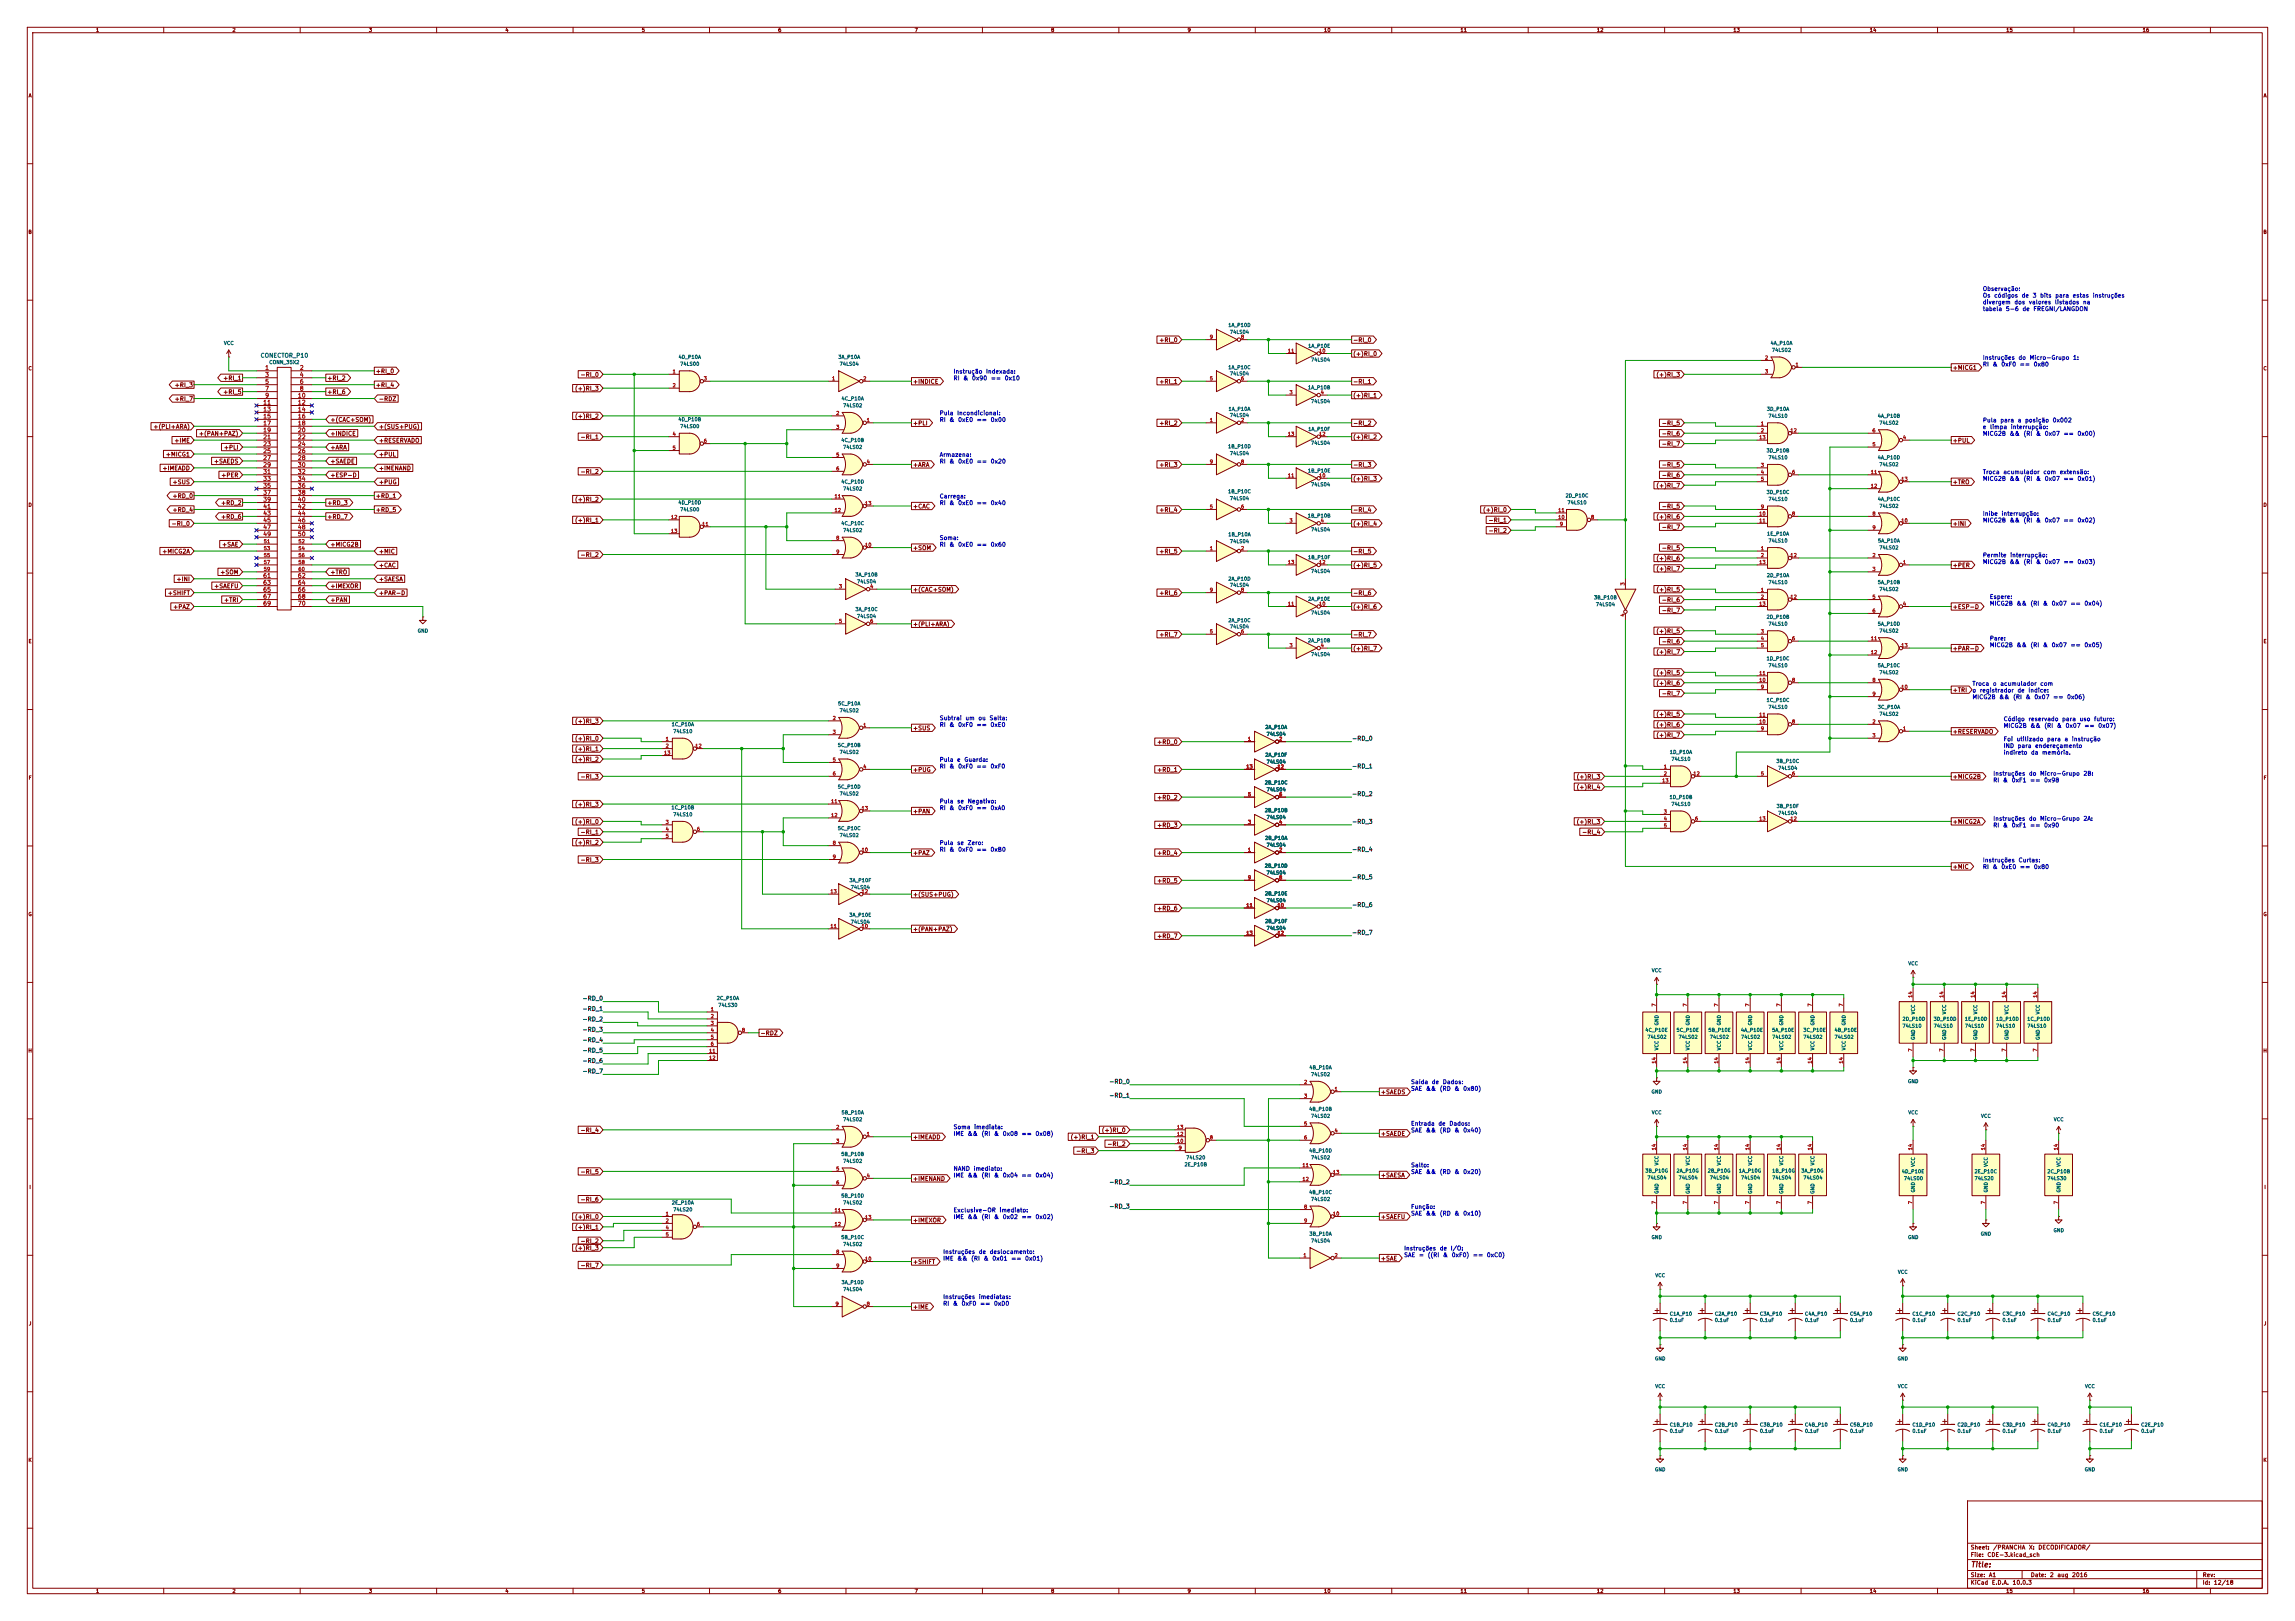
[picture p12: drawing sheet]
<svg xmlns="http://www.w3.org/2000/svg" width="841mm" height="594mm" viewBox="0 0 841 594" stroke-linecap="round" stroke-linejoin="round" font-family="sans-serif">
<defs><g id="words">
<g font-size="2" fill="#840000">
<text x="605.8" y="481.6">+</text>
<text x="622.3" y="481.6">+</text>
<text x="638.8" y="481.6">+</text>
<text x="655.3" y="481.6">+</text>
<text x="671.8" y="481.6">+</text>
<text x="694.7" y="481.6">+</text>
<text x="711.2" y="481.6">+</text>
<text x="727.7" y="481.6">+</text>
<text x="744.2" y="481.6">+</text>
<text x="760.7" y="481.6">+</text>
<text x="605.8" y="522.3">+</text>
<text x="622.3" y="522.3">+</text>
<text x="638.8" y="522.3">+</text>
<text x="655.3" y="522.3">+</text>
<text x="671.8" y="522.3">+</text>
<text x="694.7" y="522.3">+</text>
<text x="711.2" y="522.3">+</text>
<text x="727.7" y="522.3">+</text>
<text x="744.2" y="522.3">+</text>
<text x="763.3" y="522.3">+</text>
<text x="778.5" y="522.3">+</text>
<text x="722" y="574.8">Title:</text>
</g>
<g font-size="1.5" fill="#0000c2">
<text x="726.4" y="107">Observação:</text>
<text x="726.4" y="109.4">Os</text>
<text x="726.4" y="111.9">divergem</text>
<text x="730.6" y="109.4">códigos</text>
<text x="738" y="111.9">dos</text>
<text x="740.7" y="109.4">de</text>
<text x="743.3" y="111.9">valores</text>
<text x="744.7" y="109.4">3</text>
<text x="747.4" y="109.4">bits</text>
<text x="752.8" y="111.9">listados</text>
<text x="753" y="109.4">para</text>
<text x="759.4" y="109.4">estas</text>
<text x="763.1" y="111.9">na</text>
<text x="766.7" y="109.4">instruções</text>
<text x="726.4" y="114.3">tabela</text>
<text x="734.9" y="114.3">5-6</text>
<text x="741" y="114.3">de</text>
<text x="745" y="114.3">FREGNI/LANGDON</text>
<text x="349.2" y="137.3">Instrução</text>
<text x="361.2" y="137.3">Indexada:</text>
<text x="726.4" y="132.2">Instruções</text>
<text x="726.4" y="134.6">RI</text>
<text x="730" y="134.6">&amp;</text>
<text x="733.2" y="134.6">0xF0</text>
<text x="739.5" y="132.2">do</text>
<text x="740" y="134.6">==</text>
<text x="743.6" y="132.2">Micro-Grupo</text>
<text x="745" y="134.6">0x80</text>
<text x="759.5" y="132.2">1:</text>
<text x="349.2" y="139.7">RI</text>
<text x="352.8" y="139.7">&amp;</text>
<text x="356" y="139.7">0x90</text>
<text x="362.9" y="139.7">==</text>
<text x="368" y="139.7">0x10</text>
<text x="344.2" y="152.5">Pula</text>
<text x="344.2" y="155">RI</text>
<text x="347.7" y="155">&amp;</text>
<text x="350.6" y="152.5">Incondicional:</text>
<text x="350.9" y="155">0xE0</text>
<text x="357.8" y="155">==</text>
<text x="362.8" y="155">0x00</text>
<text x="726.4" y="155.1">Pula</text>
<text x="732.8" y="155.1">para</text>
<text x="739.2" y="155.1">a</text>
<text x="741.9" y="155.1">posição</text>
<text x="752" y="155.1">0x002</text>
<text x="726.4" y="157.6">e</text>
<text x="726.4" y="160">MICG2B</text>
<text x="729.1" y="157.6">limpa</text>
<text x="736.2" y="160">&amp;&amp;</text>
<text x="736.7" y="157.6">interrupção:</text>
<text x="741.3" y="160">(RI</text>
<text x="745.9" y="160">&amp;</text>
<text x="749.1" y="160">0x07</text>
<text x="756" y="160">==</text>
<text x="761.1" y="160">0x00)</text>
<text x="344.2" y="167.8">Armazena:</text>
<text x="344.2" y="170.2">RI</text>
<text x="347.7" y="170.2">&amp;</text>
<text x="350.9" y="170.2">0xE0</text>
<text x="357.8" y="170.2">==</text>
<text x="362.8" y="170.2">0x20</text>
<text x="726.4" y="174.1">Troca</text>
<text x="726.4" y="176.6">MICG2B</text>
<text x="733.9" y="174.1">acumulador</text>
<text x="736.2" y="176.6">&amp;&amp;</text>
<text x="741.3" y="176.6">(RI</text>
<text x="745.9" y="176.6">&amp;</text>
<text x="748.6" y="174.1">com</text>
<text x="749.1" y="176.6">0x07</text>
<text x="754.6" y="174.1">extensão:</text>
<text x="756" y="176.6">==</text>
<text x="761.1" y="176.6">0x01)</text>
<text x="344.2" y="183">Carrega:</text>
<text x="344.2" y="185.4">RI</text>
<text x="347.7" y="185.4">&amp;</text>
<text x="350.9" y="185.4">0xE0</text>
<text x="357.8" y="185.4">==</text>
<text x="362.8" y="185.4">0x40</text>
<text x="726.4" y="189.3">Inibe</text>
<text x="726.4" y="191.8">MICG2B</text>
<text x="733.3" y="189.3">interrupção:</text>
<text x="736.2" y="191.8">&amp;&amp;</text>
<text x="741.3" y="191.8">(RI</text>
<text x="745.9" y="191.8">&amp;</text>
<text x="749.1" y="191.8">0x07</text>
<text x="756" y="191.8">==</text>
<text x="761.1" y="191.8">0x02)</text>
<text x="344.2" y="198.2">Soma:</text>
<text x="344.2" y="200.7">RI</text>
<text x="347.7" y="200.7">&amp;</text>
<text x="350.9" y="200.7">0xE0</text>
<text x="357.8" y="200.7">==</text>
<text x="362.8" y="200.7">0x60</text>
<text x="726.4" y="204.6">Permite</text>
<text x="726.4" y="207">MICG2B</text>
<text x="736.2" y="207">&amp;&amp;</text>
<text x="736.5" y="204.6">interrupção:</text>
<text x="741.3" y="207">(RI</text>
<text x="745.9" y="207">&amp;</text>
<text x="749.1" y="207">0x07</text>
<text x="756" y="207">==</text>
<text x="761.1" y="207">0x03)</text>
<text x="729" y="219.8">Espere:</text>
<text x="729" y="222.3">MICG2B</text>
<text x="738.8" y="222.3">&amp;&amp;</text>
<text x="743.9" y="222.3">(RI</text>
<text x="748.5" y="222.3">&amp;</text>
<text x="751.7" y="222.3">0x07</text>
<text x="758.6" y="222.3">==</text>
<text x="763.6" y="222.3">0x04)</text>
<text x="729" y="235.1">Pare:</text>
<text x="729" y="237.5">MICG2B</text>
<text x="738.8" y="237.5">&amp;&amp;</text>
<text x="743.9" y="237.5">(RI</text>
<text x="748.5" y="237.5">&amp;</text>
<text x="751.7" y="237.5">0x07</text>
<text x="758.6" y="237.5">==</text>
<text x="763.6" y="237.5">0x05)</text>
<text x="722.6" y="251.7">Troca</text>
<text x="730.1" y="251.7">o</text>
<text x="732.8" y="251.7">acumulador</text>
<text x="747.5" y="251.7">com</text>
<text x="722.6" y="254.1">o</text>
<text x="722.6" y="256.6">MICG2B</text>
<text x="725.3" y="254.1">registrador</text>
<text x="732.4" y="256.6">&amp;&amp;</text>
<text x="737.5" y="256.6">(RI</text>
<text x="739.1" y="254.1">de</text>
<text x="742.1" y="256.6">&amp;</text>
<text x="743.1" y="254.1">índice:</text>
<text x="745.3" y="256.6">0x07</text>
<text x="752.2" y="256.6">==</text>
<text x="757.3" y="256.6">0x06)</text>
<text x="344.2" y="264.3">Subtrai</text>
<text x="344.2" y="266.7">RI</text>
<text x="347.7" y="266.7">&amp;</text>
<text x="350.9" y="266.7">0xF0</text>
<text x="353.6" y="264.3">um</text>
<text x="357.7" y="266.7">==</text>
<text x="358.3" y="264.3">ou</text>
<text x="362.4" y="264.3">Salta:</text>
<text x="362.8" y="266.7">0xE0</text>
<text x="734.1" y="264.6">Código</text>
<text x="734.1" y="267.1">MICG2B</text>
<text x="743.1" y="264.6">reservado</text>
<text x="743.9" y="267.1">&amp;&amp;</text>
<text x="749" y="267.1">(RI</text>
<text x="753.5" y="267.1">&amp;</text>
<text x="755.5" y="264.6">para</text>
<text x="756.7" y="267.1">0x07</text>
<text x="761.9" y="264.6">uso</text>
<text x="763.6" y="267.1">==</text>
<text x="767.2" y="264.6">futuro:</text>
<text x="768.7" y="267.1">0x07)</text>
<text x="734.1" y="272">Foi</text>
<text x="734.1" y="274.4">IND</text>
<text x="738.8" y="272">utilizado</text>
<text x="739.2" y="274.4">para</text>
<text x="745.6" y="274.4">endereçamento</text>
<text x="750" y="272">para</text>
<text x="756.4" y="272">a</text>
<text x="759.1" y="272">instrução</text>
<text x="344.2" y="279.5">Pula</text>
<text x="344.2" y="282">RI</text>
<text x="347.7" y="282">&amp;</text>
<text x="350.6" y="279.5">e</text>
<text x="350.9" y="282">0xF0</text>
<text x="353.2" y="279.5">Guarda:</text>
<text x="357.7" y="282">==</text>
<text x="362.8" y="282">0xF0</text>
<text x="734.1" y="276.9">indireto</text>
<text x="744.1" y="276.9">da</text>
<text x="748.2" y="276.9">memória.</text>
<text x="730.2" y="284.6">Instruções</text>
<text x="730.2" y="287">RI</text>
<text x="733.8" y="287">&amp;</text>
<text x="737" y="287">0xF1</text>
<text x="743.3" y="284.6">do</text>
<text x="743.8" y="287">==</text>
<text x="747.4" y="284.6">Micro-Grupo</text>
<text x="748.9" y="287">0x98</text>
<text x="763.3" y="284.6">2B:</text>
<text x="344.2" y="294.8">Pula</text>
<text x="344.2" y="297.2">RI</text>
<text x="347.7" y="297.2">&amp;</text>
<text x="350.6" y="294.8">se</text>
<text x="350.9" y="297.2">0xF0</text>
<text x="354.4" y="294.8">Negativo:</text>
<text x="357.7" y="297.2">==</text>
<text x="362.8" y="297.2">0xA0</text>
<text x="730.2" y="301.1">Instruções</text>
<text x="730.2" y="303.6">RI</text>
<text x="733.8" y="303.6">&amp;</text>
<text x="737" y="303.6">0xF1</text>
<text x="743.3" y="301.1">do</text>
<text x="743.8" y="303.6">==</text>
<text x="747.4" y="301.1">Micro-Grupo</text>
<text x="748.9" y="303.6">0x90</text>
<text x="763.3" y="301.1">2A:</text>
<text x="344.2" y="310">Pula</text>
<text x="350.6" y="310">se</text>
<text x="354.4" y="310">Zero:</text>
<text x="344.2" y="312.4">RI</text>
<text x="347.7" y="312.4">&amp;</text>
<text x="350.9" y="312.4">0xF0</text>
<text x="357.7" y="312.4">==</text>
<text x="362.8" y="312.4">0xB0</text>
<text x="726.4" y="316.3">Instruções</text>
<text x="739.5" y="316.3">Curtas:</text>
<text x="726.4" y="318.8">RI</text>
<text x="730" y="318.8">&amp;</text>
<text x="733.2" y="318.8">0xE0</text>
<text x="740" y="318.8">==</text>
<text x="745.1" y="318.8">0x80</text>
<text x="516.9" y="397.6">Saída</text>
<text x="516.9" y="400.1">SAE</text>
<text x="522.3" y="400.1">&amp;&amp;</text>
<text x="524.5" y="397.6">de</text>
<text x="527.4" y="400.1">(RD</text>
<text x="528.5" y="397.6">Dados:</text>
<text x="532.8" y="400.1">&amp;</text>
<text x="536" y="400.1">0x80)</text>
<text x="516.9" y="412.9">Entrada</text>
<text x="526.9" y="412.9">de</text>
<text x="530.9" y="412.9">Dados:</text>
<text x="349.2" y="414.1">Soma</text>
<text x="349.2" y="416.6">IME</text>
<text x="354.4" y="416.6">&amp;&amp;</text>
<text x="356.8" y="414.1">imediata:</text>
<text x="359.5" y="416.6">(RI</text>
<text x="364.1" y="416.6">&amp;</text>
<text x="367.3" y="416.6">0x08</text>
<text x="374.2" y="416.6">==</text>
<text x="379.3" y="416.6">0x08)</text>
<text x="516.9" y="415.3">SAE</text>
<text x="522.3" y="415.3">&amp;&amp;</text>
<text x="527.4" y="415.3">(RD</text>
<text x="532.8" y="415.3">&amp;</text>
<text x="536" y="415.3">0x40)</text>
<text x="349.2" y="429.4">NAND</text>
<text x="349.2" y="431.8">IME</text>
<text x="354.4" y="431.8">&amp;&amp;</text>
<text x="356.6" y="429.4">imediato:</text>
<text x="359.5" y="431.8">(RI</text>
<text x="364.1" y="431.8">&amp;</text>
<text x="367.3" y="431.8">0x04</text>
<text x="374.2" y="431.8">==</text>
<text x="379.3" y="431.8">0x04)</text>
<text x="516.9" y="428.1">Salto:</text>
<text x="516.9" y="430.6">SAE</text>
<text x="522.3" y="430.6">&amp;&amp;</text>
<text x="527.4" y="430.6">(RD</text>
<text x="532.8" y="430.6">&amp;</text>
<text x="536" y="430.6">0x20)</text>
<text x="516.9" y="443.3">Função:</text>
<text x="349.2" y="444.6">Exclusive-OR</text>
<text x="349.2" y="447.1">IME</text>
<text x="354.4" y="447.1">&amp;&amp;</text>
<text x="359.5" y="447.1">(RI</text>
<text x="364.1" y="447.1">&amp;</text>
<text x="366.1" y="444.6">imediato:</text>
<text x="367.3" y="447.1">0x02</text>
<text x="374.2" y="447.1">==</text>
<text x="379.3" y="447.1">0x02)</text>
<text x="516.9" y="445.8">SAE</text>
<text x="522.3" y="445.8">&amp;&amp;</text>
<text x="527.4" y="445.8">(RD</text>
<text x="532.8" y="445.8">&amp;</text>
<text x="536" y="445.8">0x10)</text>
<text x="345.4" y="459.9">Instruções</text>
<text x="358.5" y="459.9">de</text>
<text x="362.5" y="459.9">deslocamento:</text>
<text x="514.3" y="458.6">Instruções</text>
<text x="514.3" y="461">SAE</text>
<text x="519.8" y="461">=</text>
<text x="523" y="461">((RI</text>
<text x="527.4" y="458.6">de</text>
<text x="528.6" y="461">&amp;</text>
<text x="531.4" y="458.6">I/O:</text>
<text x="531.8" y="461">0xF0)</text>
<text x="539.6" y="461">==</text>
<text x="544.7" y="461">0xC0)</text>
<text x="345.4" y="462.3">IME</text>
<text x="350.6" y="462.3">&amp;&amp;</text>
<text x="355.7" y="462.3">(RI</text>
<text x="360.3" y="462.3">&amp;</text>
<text x="363.5" y="462.3">0x01</text>
<text x="370.4" y="462.3">==</text>
<text x="375.5" y="462.3">0x01)</text>
<text x="345.4" y="476.4">Instruções</text>
<text x="345.4" y="478.8">RI</text>
<text x="349" y="478.8">&amp;</text>
<text x="352.2" y="478.8">0xF0</text>
<text x="358.5" y="476.4">imediatas:</text>
<text x="359" y="478.8">==</text>
<text x="364" y="478.8">0xD0</text>
</g>
<g font-size="1.5" fill="#840000">
<text x="424.6" y="125.7">+RI_0</text>
<text x="495.7" y="125.7">-RI_0</text>
<text x="495.7" y="130.8">(+)RI_0</text>
<text x="137.5" y="137.2">+RI_0</text>
<text x="715.4" y="135.9">+MICG1</text>
<text x="63.8" y="142.2">+RI_3</text>
<text x="81.6" y="139.7">+RI_1</text>
<text x="119.8" y="139.7">+RI_2</text>
<text x="137.5" y="142.2">+RI_4</text>
<text x="210.5" y="143.5">(+)RI_3</text>
<text x="212.6" y="138.4">-RI_0</text>
<text x="334.4" y="141">+INDICE</text>
<text x="424.6" y="141">+RI_1</text>
<text x="495.7" y="141">-RI_1</text>
<text x="606.8" y="138.4">(+)RI_3</text>
<text x="63.8" y="147.3">+RI_7</text>
<text x="81.6" y="144.8">+RI_5</text>
<text x="119.8" y="144.8">+RI_6</text>
<text x="138.7" y="147.3">-RDZ</text>
<text x="495.7" y="146.1">(+)RI_1</text>
<text x="120.9" y="154.9">+(CAC+SOM)</text>
<text x="210.5" y="153.7">(+)RI_2</text>
<text x="56" y="157.5">+(PLI+ARA)</text>
<text x="72.7" y="160">+(PAN+PAZ)</text>
<text x="120.9" y="160">+INDICE</text>
<text x="138.7" y="157.5">+(SUS+PUG)</text>
<text x="212.6" y="161.3">-RI_1</text>
<text x="334.4" y="156.2">+PLI</text>
<text x="424.6" y="156.2">+RI_2</text>
<text x="495.7" y="156.2">-RI_2</text>
<text x="495.7" y="161.3">(+)RI_2</text>
<text x="608.8" y="160">-RI_6</text>
<text x="608.8" y="156.2">-RI_5</text>
<text x="60.6" y="167.6">+MICG1</text>
<text x="63.7" y="162.6">+IME</text>
<text x="81.9" y="165.1">+PLI</text>
<text x="120.9" y="165.1">+ARA</text>
<text x="138.7" y="162.6">+RESERVADO</text>
<text x="138.7" y="167.6">+PUL</text>
<text x="608.8" y="163.8">-RI_7</text>
<text x="715.4" y="162.6">+PUL</text>
<text x="59.4" y="172.7">+IMEADD</text>
<text x="78.2" y="170.2">+SAEDS</text>
<text x="120.9" y="170.2">+SAEDE</text>
<text x="138.7" y="172.7">+IMENAND</text>
<text x="212.6" y="174">-RI_2</text>
<text x="334.4" y="171.5">+ARA</text>
<text x="424.6" y="171.5">+RI_3</text>
<text x="495.7" y="171.5">-RI_3</text>
<text x="608.8" y="171.5">-RI_5</text>
<text x="63.1" y="177.8">+SUS</text>
<text x="80.9" y="175.3">+PER</text>
<text x="120.9" y="175.3">+ESP-D</text>
<text x="138.7" y="177.8">+PUG</text>
<text x="495.7" y="176.5">(+)RI_3</text>
<text x="606.8" y="179.1">(+)RI_7</text>
<text x="608.8" y="175.3">-RI_6</text>
<text x="715.4" y="177.8">+TRO</text>
<text x="63" y="182.9">+RD_0</text>
<text x="80.8" y="185.4">+RD_2</text>
<text x="119.8" y="185.4">+RD_3</text>
<text x="137.5" y="182.9">+RD_1</text>
<text x="210.5" y="184.2">(+)RI_2</text>
<text x="63" y="188">+RD_4</text>
<text x="80.8" y="190.5">+RD_6</text>
<text x="119.8" y="190.5">+RD_7</text>
<text x="137.5" y="188">+RD_5</text>
<text x="210.5" y="191.8">(+)RI_1</text>
<text x="334.4" y="186.7">+CAC</text>
<text x="424.6" y="188">+RI_4</text>
<text x="495.7" y="188">-RI_4</text>
<text x="543.3" y="188">(+)RI_0</text>
<text x="545.3" y="191.8">-RI_1</text>
<text x="606.8" y="190.5">(+)RI_6</text>
<text x="608.8" y="186.7">-RI_5</text>
<text x="62.7" y="193">-RI_0</text>
<text x="495.7" y="193">(+)RI_4</text>
<text x="545.3" y="195.6">-RI_2</text>
<text x="608.8" y="194.3">-RI_7</text>
<text x="715.4" y="193">+INI</text>
<text x="59.3" y="203.2">+MICG2A</text>
<text x="81.2" y="200.7">+SAE</text>
<text x="120.9" y="200.7">+MICG2B</text>
<text x="138.7" y="203.2">+MIC</text>
<text x="334.4" y="201.9">+SOM</text>
<text x="424.6" y="203.2">+RI_5</text>
<text x="495.7" y="203.2">-RI_5</text>
<text x="608.8" y="201.9">-RI_5</text>
<text x="138.7" y="208.3">+CAC</text>
<text x="212.6" y="204.5">-RI_2</text>
<text x="495.7" y="208.3">(+)RI_5</text>
<text x="606.8" y="209.6">(+)RI_7</text>
<text x="606.8" y="205.7">(+)RI_6</text>
<text x="715.4" y="208.3">+PER</text>
<text x="64.5" y="213.4">+INI</text>
<text x="78.3" y="215.9">+SAEFU</text>
<text x="80.5" y="210.8">+SOM</text>
<text x="120.9" y="210.8">+TRO</text>
<text x="120.9" y="215.9">+IMEXOR</text>
<text x="138.7" y="213.4">+SAESA</text>
<text x="61.3" y="218.4">+SHIFT</text>
<text x="81.9" y="221">+TRI</text>
<text x="120.9" y="221">+PAN</text>
<text x="138.7" y="218.4">+PAR-D</text>
<text x="334.4" y="217.2">+(CAC+SOM)</text>
<text x="424.6" y="218.4">+RI_6</text>
<text x="495.7" y="218.4">-RI_6</text>
<text x="606.8" y="217.2">(+)RI_5</text>
<text x="608.8" y="221">-RI_6</text>
<text x="63.3" y="223.5">+PAZ</text>
<text x="495.7" y="223.5">(+)RI_6</text>
<text x="608.8" y="224.8">-RI_7</text>
<text x="715.4" y="223.5">+ESP-D</text>
<text x="334.4" y="229.9">+(PLI+ARA)</text>
<text x="424.6" y="233.7">+RI_7</text>
<text x="495.7" y="233.7">-RI_7</text>
<text x="606.8" y="232.4">(+)RI_5</text>
<text x="495.7" y="238.8">(+)RI_7</text>
<text x="608.8" y="236.2">-RI_6</text>
<text x="715.4" y="238.8">+PAR-D</text>
<text x="606.8" y="240">(+)RI_7</text>
<text x="606.8" y="251.5">(+)RI_6</text>
<text x="606.8" y="247.7">(+)RI_5</text>
<text x="608.8" y="255.3">-RI_7</text>
<text x="715.4" y="254">+TRI</text>
<text x="606.8" y="262.9">(+)RI_5</text>
<text x="210.5" y="265.4">(+)RI_3</text>
<text x="334.4" y="268">+SUS</text>
<text x="606.8" y="266.7">(+)RI_6</text>
<text x="715.4" y="269.2">+RESERVADO</text>
<text x="210.5" y="271.8">(+)RI_0</text>
<text x="210.5" y="275.6">(+)RI_1</text>
<text x="423.8" y="273.1">+RD_0</text>
<text x="606.8" y="270.5">(+)RI_7</text>
<text x="210.5" y="279.4">(+)RI_2</text>
<text x="212.6" y="285.8">-RI_3</text>
<text x="334.4" y="283.2">+PUG</text>
<text x="423.8" y="283.2">+RD_1</text>
<text x="577.6" y="285.8">(+)RI_3</text>
<text x="715.4" y="285.8">+MICG2B</text>
<text x="423.8" y="293.4">+RD_2</text>
<text x="577.6" y="289.6">(+)RI_4</text>
<text x="210.5" y="295.9">(+)RI_3</text>
<text x="334.4" y="298.5">+PAN</text>
<text x="210.5" y="302.3">(+)RI_0</text>
<text x="423.8" y="303.5">+RD_3</text>
<text x="577.6" y="302.3">(+)RI_3</text>
<text x="715.4" y="302.3">+MICG2A</text>
<text x="210.5" y="309.9">(+)RI_2</text>
<text x="212.6" y="306.1">-RI_1</text>
<text x="579.6" y="306.1">-RI_4</text>
<text x="212.6" y="316.2">-RI_3</text>
<text x="334.4" y="313.7">+PAZ</text>
<text x="423.8" y="313.7">+RD_4</text>
<text x="423.8" y="323.9">+RD_5</text>
<text x="715.4" y="318.8">+MIC</text>
<text x="334.4" y="328.9">+(SUS+PUG)</text>
<text x="423.8" y="334">+RD_6</text>
<text x="334.4" y="341.6">+(PAN+PAZ)</text>
<text x="423.8" y="344.2">+RD_7</text>
<text x="278.5" y="379.7">-RDZ</text>
<text x="505.8" y="401.3">+SAEDS</text>
<text x="212.6" y="415.3">-RI_4</text>
<text x="334.4" y="417.8">+IMEADD</text>
<text x="392.1" y="417.8">(+)RI_1</text>
<text x="403.6" y="415.3">(+)RI_0</text>
<text x="505.8" y="416.6">+SAEDE</text>
<text x="394.2" y="422.9">-RI_3</text>
<text x="405.6" y="420.4">-RI_2</text>
<text x="212.6" y="430.5">-RI_5</text>
<text x="505.8" y="431.8">+SAESA</text>
<text x="334.4" y="433.1">+IMENAND</text>
<text x="212.6" y="440.7">-RI_6</text>
<text x="210.5" y="447">(+)RI_0</text>
<text x="334.4" y="448.3">+IMEXOR</text>
<text x="505.8" y="447">+SAEFU</text>
<text x="210.5" y="450.9">(+)RI_1</text>
<text x="212.6" y="455.9">-RI_2</text>
<text x="210.5" y="458.5">(+)RI_3</text>
<text x="212.6" y="464.8">-RI_7</text>
<text x="334.4" y="463.6">+SHIFT</text>
<text x="505.8" y="462.3">+SAE</text>
<text x="334.4" y="480.1">+IME</text>
<text x="722" y="568.2">Sheet:</text>
<text x="730.2" y="568.2">/PRANCHA</text>
<text x="743.3" y="568.2">X:</text>
<text x="746.8" y="568.2">DECODIFICADOR/</text>
<text x="722" y="570.9">File:</text>
<text x="728.1" y="570.9">CDE-3.kicad_sch</text>
<text x="722" y="581.1">KiCad</text>
<text x="722" y="578.3">Size:</text>
<text x="728.7" y="578.3">A1</text>
<text x="729.7" y="581.1">E.D.A.</text>
<text x="737.3" y="581.1">10.0.3</text>
<text x="744" y="578.3">Date:</text>
<text x="751" y="578.3">2</text>
<text x="753.7" y="578.3">aug</text>
<text x="759.1" y="578.3">2016</text>
<text x="807" y="578.3">Rev:</text>
<text x="807" y="581.1">Id:</text>
<text x="811.1" y="581.1">12/18</text>
</g>
<text font-size="1.5" fill="#006464" x="95.3" y="131.4">CONECTOR_P10</text>
<g font-size="1.5" fill="#a90000">
<text x="97" y="135.9">1</text>
<text x="109.7" y="135.9">2</text>
<text x="97" y="138.4">3</text>
<text x="97" y="141">5</text>
<text x="97" y="143.5">7</text>
<text x="109.7" y="138.4">4</text>
<text x="109.7" y="141">6</text>
<text x="109.7" y="143.5">8</text>
<text x="96.3" y="148.6">11</text>
<text x="97" y="146.1">9</text>
<text x="109" y="146.1">10</text>
<text x="109" y="148.6">12</text>
<text x="96.3" y="151.1">13</text>
<text x="96.3" y="153.7">15</text>
<text x="109" y="151.1">14</text>
<text x="109" y="153.7">16</text>
<text x="96.3" y="156.2">17</text>
<text x="96.3" y="158.8">19</text>
<text x="96.3" y="161.3">21</text>
<text x="109" y="156.2">18</text>
<text x="109" y="158.8">20</text>
<text x="109" y="161.3">22</text>
<text x="96.3" y="163.8">23</text>
<text x="96.3" y="166.4">25</text>
<text x="109" y="163.8">24</text>
<text x="109" y="166.4">26</text>
<text x="96.3" y="168.9">27</text>
<text x="96.3" y="171.5">29</text>
<text x="109" y="168.9">28</text>
<text x="109" y="171.5">30</text>
<text x="96.3" y="174">31</text>
<text x="96.3" y="176.5">33</text>
<text x="96.3" y="179.1">35</text>
<text x="109" y="174">32</text>
<text x="109" y="176.5">34</text>
<text x="109" y="179.1">36</text>
<text x="96.3" y="181.6">37</text>
<text x="96.3" y="184.2">39</text>
<text x="109" y="181.6">38</text>
<text x="109" y="184.2">40</text>
<text x="96.3" y="186.7">41</text>
<text x="96.3" y="189.2">43</text>
<text x="96.3" y="191.8">45</text>
<text x="109" y="186.7">42</text>
<text x="109" y="189.2">44</text>
<text x="109" y="191.8">46</text>
<text x="96.3" y="194.3">47</text>
<text x="96.3" y="196.9">49</text>
<text x="109" y="194.3">48</text>
<text x="109" y="196.9">50</text>
<text x="96.3" y="212.1">61</text>
<text x="96.3" y="214.6">63</text>
<text x="109" y="212.1">62</text>
<text x="109" y="214.6">64</text>
<text x="96.3" y="217.2">65</text>
<text x="96.3" y="219.7">67</text>
<text x="109" y="217.2">66</text>
<text x="109" y="219.7">68</text>
<text x="96.3" y="222.3">69</text>
<text x="109" y="222.3">70</text>
</g>
<g font-size="1.5" fill="#0f0f0f">
<text x="495.3" y="271.7">-RD_0</text>
<text x="495.3" y="281.9">-RD_1</text>
<text x="495.3" y="292.1">-RD_2</text>
<text x="495.3" y="302.2">-RD_3</text>
<text x="495.3" y="312.4">-RD_4</text>
<text x="495.3" y="322.5">-RD_5</text>
<text x="495.3" y="332.7">-RD_6</text>
<text x="495.3" y="342.9">-RD_7</text>
<text x="213.3" y="367">-RD_0</text>
<text x="213.3" y="370.8">-RD_1</text>
<text x="213.3" y="374.6">-RD_2</text>
<text x="213.3" y="382.2">-RD_4</text>
<text x="213.3" y="378.4">-RD_3</text>
<text x="213.3" y="386">-RD_5</text>
<text x="213.3" y="389.9">-RD_6</text>
<text x="213.3" y="393.7">-RD_7</text>
<text x="406.3" y="397.5">-RD_0</text>
<text x="406.3" y="402.6">-RD_1</text>
<text x="406.3" y="434.3">-RD_2</text>
<text x="406.3" y="443.2">-RD_3</text>
</g>
<g font-size="1.3" fill="#840000">
<text x="35" y="12">1</text>
<text x="85" y="12">2</text>
<text x="135" y="12">3</text>
<text x="185" y="12">4</text>
<text x="235" y="12">5</text>
<text x="285" y="12">6</text>
<text x="335" y="12">7</text>
<text x="385" y="12">8</text>
<text x="435" y="12">9</text>
<text x="485" y="12">10</text>
<text x="535" y="12">11</text>
<text x="585" y="12">12</text>
<text x="635" y="12">13</text>
<text x="685" y="12">14</text>
<text x="735" y="12">15</text>
<text x="785" y="12">16</text>
<text x="10.3" y="36">A</text>
<text x="829.3" y="36">A</text>
<text x="10.3" y="86">B</text>
<text x="829.2" y="86">B</text>
<text x="10.3" y="136">C</text>
<text x="829.2" y="136">C</text>
<text x="10.3" y="186">D</text>
<text x="829.2" y="186">D</text>
<text x="10.3" y="236">E</text>
<text x="829.3" y="236">E</text>
<text x="10.3" y="286">F</text>
<text x="829.3" y="286">F</text>
<text x="10.3" y="336">G</text>
<text x="829.2" y="336">G</text>
<text x="10.2" y="386">H</text>
<text x="829.2" y="386">H</text>
<text x="10.6" y="436">I</text>
<text x="829.6" y="436">I</text>
<text x="10.4" y="486">J</text>
<text x="829.4" y="486">J</text>
<text x="10.3" y="536">K</text>
<text x="829.2" y="536">K</text>
<text x="35" y="584">1</text>
<text x="85" y="584">2</text>
<text x="135" y="584">3</text>
<text x="185" y="584">4</text>
<text x="235" y="584">5</text>
<text x="285" y="584">6</text>
<text x="335" y="584">7</text>
<text x="385" y="584">8</text>
<text x="435" y="584">9</text>
<text x="485" y="584">10</text>
<text x="535" y="584">11</text>
<text x="585" y="584">12</text>
<text x="635" y="584">13</text>
<text x="685" y="584">14</text>
<text x="735" y="584">15</text>
<text x="785" y="584">16</text>
</g>
<g font-size="1.3" fill="#a90000">
<text x="443.2" y="124.4">9</text>
<text x="454.6" y="124.4">8</text>
<text x="471.8" y="129.5">11</text>
<text x="483.2" y="129.5">10</text>
<text x="246.3" y="137.1">1</text>
<text x="646.6" y="132.1">2</text>
<text x="646.6" y="137.1">3</text>
<text x="657.8" y="134.6">1</text>
<text x="246.3" y="142.2">2</text>
<text x="257.7" y="139.7">3</text>
<text x="304.7" y="139.7">1</text>
<text x="316.2" y="139.7">2</text>
<text x="443.2" y="139.7">5</text>
<text x="454.6" y="139.7">6</text>
<text x="472.4" y="144.8">3</text>
<text x="483.8" y="144.8">4</text>
<text x="306.3" y="152.4">2</text>
<text x="317.4" y="154.9">1</text>
<text x="443.2" y="154.9">1</text>
<text x="454.6" y="154.9">2</text>
<text x="246.3" y="160">4</text>
<text x="306.3" y="157.5">3</text>
<text x="471.8" y="160">13</text>
<text x="483.2" y="160">12</text>
<text x="644.5" y="161.3">13</text>
<text x="645.1" y="156.2">1</text>
<text x="645.1" y="158.7">2</text>
<text x="655.9" y="158.7">12</text>
<text x="686" y="158.7">6</text>
<text x="697.2" y="161.3">4</text>
<text x="246.3" y="165.1">5</text>
<text x="257.7" y="162.5">6</text>
<text x="306.3" y="167.6">5</text>
<text x="686" y="163.8">5</text>
<text x="306.3" y="172.7">6</text>
<text x="317.4" y="170.2">4</text>
<text x="443.2" y="170.2">9</text>
<text x="454.6" y="170.2">8</text>
<text x="645.1" y="171.4">3</text>
<text x="645.1" y="174">4</text>
<text x="656.5" y="174">6</text>
<text x="685.4" y="174">11</text>
<text x="471.8" y="175.2">11</text>
<text x="483.2" y="175.2">10</text>
<text x="645.1" y="176.5">5</text>
<text x="685.4" y="179">12</text>
<text x="696.6" y="176.5">13</text>
<text x="305.6" y="182.9">11</text>
<text x="316.8" y="185.4">13</text>
<text x="245.7" y="190.5">12</text>
<text x="305.6" y="187.9">12</text>
<text x="443.2" y="186.7">5</text>
<text x="454.6" y="186.7">6</text>
<text x="472.4" y="191.7">3</text>
<text x="483.8" y="191.7">4</text>
<text x="570.8" y="190.5">10</text>
<text x="570.8" y="187.9">11</text>
<text x="582.9" y="190.5">8</text>
<text x="644.5" y="189.2">10</text>
<text x="644.5" y="191.7">11</text>
<text x="645.1" y="186.7">9</text>
<text x="656.5" y="189.2">8</text>
<text x="686" y="189.2">8</text>
<text x="696.6" y="191.7">10</text>
<text x="245.7" y="195.6">13</text>
<text x="257.1" y="193">11</text>
<text x="571.4" y="193">9</text>
<text x="686" y="194.3">9</text>
<text x="96.5" y="199.4">51</text>
<text x="96.5" y="201.9">53</text>
<text x="109.2" y="199.4">52</text>
<text x="109.2" y="201.9">54</text>
<text x="306.3" y="198.1">8</text>
<text x="306.3" y="203.2">9</text>
<text x="316.8" y="200.6">10</text>
<text x="443.2" y="201.9">1</text>
<text x="454.6" y="201.9">2</text>
<text x="645.1" y="201.9">1</text>
<text x="96.5" y="204.4">55</text>
<text x="96.5" y="207">57</text>
<text x="96.5" y="209.5">59</text>
<text x="109.2" y="204.4">56</text>
<text x="109.2" y="207">58</text>
<text x="109.2" y="209.5">60</text>
<text x="471.8" y="207">13</text>
<text x="483.2" y="207">12</text>
<text x="644.5" y="207">13</text>
<text x="645.1" y="204.4">2</text>
<text x="655.9" y="204.4">12</text>
<text x="686" y="204.4">2</text>
<text x="686" y="209.5">3</text>
<text x="697.2" y="207">1</text>
<text x="307.3" y="215.9">3</text>
<text x="318.7" y="215.9">4</text>
<text x="595.6" y="214.7" transform="rotate(-90 595.6 214.7)">3</text>
<text x="443.2" y="217.1">9</text>
<text x="454.6" y="217.1">8</text>
<text x="645.1" y="217.1">1</text>
<text x="645.1" y="219.7">2</text>
<text x="655.9" y="219.7">12</text>
<text x="686" y="219.7">5</text>
<text x="471.8" y="222.2">11</text>
<text x="483.2" y="222.2">10</text>
<text x="595.6" y="226.1" transform="rotate(-90 595.6 226.1)">4</text>
<text x="644.5" y="222.2">13</text>
<text x="686" y="224.8">6</text>
<text x="697.2" y="222.2">4</text>
<text x="307.3" y="228.6">5</text>
<text x="318.7" y="228.6">6</text>
<text x="443.2" y="232.4">5</text>
<text x="454.6" y="232.4">6</text>
<text x="645.1" y="232.4">3</text>
<text x="472.4" y="237.5">3</text>
<text x="483.8" y="237.5">4</text>
<text x="645.1" y="234.9">4</text>
<text x="645.1" y="237.5">5</text>
<text x="656.5" y="234.9">6</text>
<text x="685.4" y="234.9">11</text>
<text x="696.6" y="237.5">13</text>
<text x="685.4" y="240">12</text>
<text x="644.5" y="250.2">10</text>
<text x="644.5" y="247.6">11</text>
<text x="656.5" y="250.2">8</text>
<text x="686" y="250.2">8</text>
<text x="645.1" y="252.7">9</text>
<text x="686" y="255.2">9</text>
<text x="696.6" y="252.7">10</text>
<text x="644.5" y="262.9">11</text>
<text x="305" y="264.1">2</text>
<text x="305" y="269.2">3</text>
<text x="316.2" y="266.7">1</text>
<text x="644.5" y="265.4">10</text>
<text x="645.1" y="267.9">9</text>
<text x="656.5" y="265.4">8</text>
<text x="686" y="265.4">2</text>
<text x="697.2" y="267.9">1</text>
<text x="243.8" y="271.8">1</text>
<text x="243.8" y="274.3">2</text>
<text x="254.6" y="274.3">12</text>
<text x="457.1" y="271.8">1</text>
<text x="468.6" y="271.8">2</text>
<text x="686" y="270.5">3</text>
<text x="243.2" y="276.8">13</text>
<text x="305" y="279.4">5</text>
<text x="316.2" y="281.9">4</text>
<text x="456.5" y="281.9">13</text>
<text x="468" y="281.9">12</text>
<text x="609.5" y="281.9">1</text>
<text x="305" y="284.5">6</text>
<text x="608.9" y="287">13</text>
<text x="609.5" y="284.5">2</text>
<text x="620.4" y="284.5">12</text>
<text x="645.1" y="284.5">5</text>
<text x="656.5" y="284.5">6</text>
<text x="457.1" y="292.1">5</text>
<text x="468.6" y="292.1">6</text>
<text x="304.4" y="294.6">11</text>
<text x="304.4" y="299.7">12</text>
<text x="315.6" y="297.2">13</text>
<text x="609.5" y="298.4">3</text>
<text x="243.8" y="302.2">3</text>
<text x="243.8" y="304.8">4</text>
<text x="255.2" y="304.8">6</text>
<text x="457.1" y="302.2">3</text>
<text x="468.6" y="302.2">4</text>
<text x="609.5" y="301">4</text>
<text x="609.5" y="303.5">5</text>
<text x="621" y="301">6</text>
<text x="644.5" y="301">13</text>
<text x="655.9" y="301">12</text>
<text x="243.8" y="307.3">5</text>
<text x="305" y="309.9">8</text>
<text x="305" y="314.9">9</text>
<text x="315.6" y="312.4">10</text>
<text x="457.1" y="312.4">1</text>
<text x="468.6" y="312.4">2</text>
<text x="457.1" y="322.6">9</text>
<text x="468.6" y="322.6">8</text>
<text x="304.1" y="327.6">13</text>
<text x="315.6" y="327.6">12</text>
<text x="456.5" y="332.7">11</text>
<text x="468" y="332.7">10</text>
<text x="304.1" y="340.3">11</text>
<text x="315.6" y="340.3">10</text>
<text x="456.5" y="342.9">13</text>
<text x="468" y="342.9">12</text>
<text x="701" y="365.8" transform="rotate(-90 701 365.8)">14</text>
<text x="712.4" y="365.8" transform="rotate(-90 712.4 365.8)">14</text>
<text x="723.9" y="365.8" transform="rotate(-90 723.9 365.8)">14</text>
<text x="735.3" y="365.8" transform="rotate(-90 735.3 365.8)">14</text>
<text x="746.7" y="365.8" transform="rotate(-90 746.7 365.8)">14</text>
<text x="260.3" y="370.8">1</text>
<text x="607" y="369" transform="rotate(-90 607 369)">7</text>
<text x="618.5" y="369" transform="rotate(-90 618.5 369)">7</text>
<text x="629.9" y="369" transform="rotate(-90 629.9 369)">7</text>
<text x="641.3" y="369" transform="rotate(-90 641.3 369)">7</text>
<text x="652.8" y="369" transform="rotate(-90 652.8 369)">7</text>
<text x="664.2" y="369" transform="rotate(-90 664.2 369)">7</text>
<text x="675.6" y="369" transform="rotate(-90 675.6 369)">7</text>
<text x="260.3" y="373.4">2</text>
<text x="260.3" y="375.9">3</text>
<text x="260.3" y="378.4">4</text>
<text x="260.3" y="381">5</text>
<text x="260.3" y="383.5">6</text>
<text x="271.7" y="378.4">8</text>
<text x="259.7" y="386.1">11</text>
<text x="259.7" y="388.6">12</text>
<text x="607" y="389.9" transform="rotate(-90 607 389.9)">14</text>
<text x="618.5" y="389.9" transform="rotate(-90 618.5 389.9)">14</text>
<text x="629.9" y="389.9" transform="rotate(-90 629.9 389.9)">14</text>
<text x="641.3" y="389.9" transform="rotate(-90 641.3 389.9)">14</text>
<text x="652.8" y="389.9" transform="rotate(-90 652.8 389.9)">14</text>
<text x="664.2" y="389.9" transform="rotate(-90 664.2 389.9)">14</text>
<text x="675.6" y="389.9" transform="rotate(-90 675.6 389.9)">14</text>
<text x="701" y="385.5" transform="rotate(-90 701 385.5)">7</text>
<text x="712.4" y="385.5" transform="rotate(-90 712.4 385.5)">7</text>
<text x="723.9" y="385.5" transform="rotate(-90 723.9 385.5)">7</text>
<text x="735.3" y="385.5" transform="rotate(-90 735.3 385.5)">7</text>
<text x="746.7" y="385.5" transform="rotate(-90 746.7 385.5)">7</text>
<text x="477.7" y="397.5">2</text>
<text x="488.9" y="400">1</text>
<text x="477.7" y="402.6">3</text>
<text x="306.3" y="414">2</text>
<text x="431.1" y="414">13</text>
<text x="477.7" y="412.7">5</text>
<text x="306.3" y="419.1">3</text>
<text x="317.4" y="416.5">1</text>
<text x="431.1" y="419.1">10</text>
<text x="431.1" y="416.5">12</text>
<text x="443.2" y="417.8">8</text>
<text x="477.7" y="417.8">6</text>
<text x="488.9" y="415.3">4</text>
<text x="431.7" y="421.6">9</text>
<text x="607" y="421.7" transform="rotate(-90 607 421.7)">14</text>
<text x="618.5" y="421.7" transform="rotate(-90 618.5 421.7)">14</text>
<text x="629.9" y="421.7" transform="rotate(-90 629.9 421.7)">14</text>
<text x="641.3" y="421.7" transform="rotate(-90 641.3 421.7)">14</text>
<text x="652.8" y="421.7" transform="rotate(-90 652.8 421.7)">14</text>
<text x="664.2" y="421.7" transform="rotate(-90 664.2 421.7)">14</text>
<text x="701" y="421.7" transform="rotate(-90 701 421.7)">14</text>
<text x="727.7" y="421.7" transform="rotate(-90 727.7 421.7)">14</text>
<text x="754.4" y="421.7" transform="rotate(-90 754.4 421.7)">14</text>
<text x="306.3" y="429.2">5</text>
<text x="317.4" y="431.8">4</text>
<text x="477.1" y="428">11</text>
<text x="488.3" y="430.5">13</text>
<text x="306.3" y="434.3">6</text>
<text x="477.1" y="433">12</text>
<text x="477.7" y="443.2">8</text>
<text x="607" y="441.4" transform="rotate(-90 607 441.4)">7</text>
<text x="618.5" y="441.4" transform="rotate(-90 618.5 441.4)">7</text>
<text x="629.9" y="441.4" transform="rotate(-90 629.9 441.4)">7</text>
<text x="641.3" y="441.4" transform="rotate(-90 641.3 441.4)">7</text>
<text x="652.8" y="441.4" transform="rotate(-90 652.8 441.4)">7</text>
<text x="664.2" y="441.4" transform="rotate(-90 664.2 441.4)">7</text>
<text x="701" y="441.4" transform="rotate(-90 701 441.4)">7</text>
<text x="727.7" y="441.4" transform="rotate(-90 727.7 441.4)">7</text>
<text x="754.4" y="441.4" transform="rotate(-90 754.4 441.4)">7</text>
<text x="243.8" y="445.7">1</text>
<text x="243.8" y="448.3">2</text>
<text x="255.2" y="449.6">6</text>
<text x="305.6" y="444.5">11</text>
<text x="305.6" y="449.6">12</text>
<text x="316.8" y="447">13</text>
<text x="477.7" y="448.3">9</text>
<text x="488.3" y="445.7">10</text>
<text x="243.8" y="450.8">4</text>
<text x="243.8" y="453.4">5</text>
<text x="306.3" y="459.7">8</text>
<text x="477.4" y="461">1</text>
<text x="488.9" y="461">2</text>
<text x="306.3" y="464.8">9</text>
<text x="316.8" y="462.3">10</text>
<text x="306" y="478.8">9</text>
<text x="317.4" y="478.8">8</text>
</g>
<g font-size="1.3" fill="#006464">
<text x="449.9" y="120.1">1A_P10D</text>
<text x="450.5" y="122.6">74LS04</text>
<text x="81.9" y="126.7">VCC</text>
<text x="248.5" y="131.8">4D_P10A</text>
<text x="307" y="131.8">3A_P10A</text>
<text x="479.2" y="127.7">1A_P10E</text>
<text x="648.7" y="126.7">4A_P10A</text>
<text x="649.1" y="129.2">74LS02</text>
<text x="98.5" y="133.7">CONN_35X2</text>
<text x="249.1" y="134.3">74LS00</text>
<text x="307.5" y="134.3">74LS04</text>
<text x="449.9" y="135.6">1A_P10C</text>
<text x="450.5" y="137.9">74LS04</text>
<text x="480.2" y="132.8">74LS04</text>
<text x="479.1" y="143">1A_P10B</text>
<text x="308.2" y="147">4C_P10A</text>
<text x="308.8" y="149.6">74LS02</text>
<text x="480.2" y="148">74LS04</text>
<text x="248.4" y="154.6">4D_P10B</text>
<text x="450" y="150.8">1A_P10A</text>
<text x="450.5" y="153.1">74LS04</text>
<text x="647.3" y="150.8">3D_P10A</text>
<text x="647.9" y="153.4">74LS10</text>
<text x="687.9" y="153.4">4A_P10B</text>
<text x="688.5" y="155.9">74LS02</text>
<text x="249.1" y="157.2">74LS00</text>
<text x="479.2" y="158.2">1A_P10F</text>
<text x="308.1" y="162.3">4C_P10B</text>
<text x="308.8" y="164.8">74LS02</text>
<text x="449.8" y="164.5">1B_P10D</text>
<text x="450.5" y="167.1">74LS04</text>
<text x="480.2" y="163.3">74LS04</text>
<text x="647.2" y="166.1">3D_P10B</text>
<text x="479.1" y="173.4">1B_P10E</text>
<text x="647.9" y="168.6">74LS10</text>
<text x="687.9" y="168.6">4A_P10D</text>
<text x="688.5" y="171.2">74LS02</text>
<text x="308.1" y="177.5">4C_P10D</text>
<text x="480.2" y="178.5">74LS04</text>
<text x="248.4" y="185.1">4D_P10D</text>
<text x="308.8" y="180">74LS02</text>
<text x="449.8" y="181.1">1B_P10C</text>
<text x="450.5" y="183.6">74LS04</text>
<text x="573.5" y="182.6">2D_P10C</text>
<text x="574.2" y="185.1">74LS10</text>
<text x="647.2" y="181.3">3D_P10C</text>
<text x="647.9" y="183.9">74LS10</text>
<text x="687.9" y="183.9">4A_P10C</text>
<text x="249.1" y="187.7">74LS00</text>
<text x="479.1" y="189.9">1B_P10B</text>
<text x="688.5" y="186.4">74LS02</text>
<text x="308.1" y="192.7">4C_P10C</text>
<text x="308.8" y="195.3">74LS02</text>
<text x="449.9" y="196.8">1B_P10A</text>
<text x="480.2" y="195">74LS04</text>
<text x="647.3" y="196.6">1E_P10A</text>
<text x="450.5" y="199.3">74LS04</text>
<text x="647.9" y="199.1">74LS10</text>
<text x="688" y="199.1">5A_P10A</text>
<text x="688.5" y="201.6">74LS02</text>
<text x="479.1" y="205.2">1B_P10F</text>
<text x="313.3" y="211.5">3A_P10B</text>
<text x="313.9" y="214.1">74LS04</text>
<text x="449.9" y="213.1">2A_P10D</text>
<text x="450.5" y="215.3">74LS04</text>
<text x="480.2" y="210.3">74LS04</text>
<text x="647.3" y="211.8">2D_P10A</text>
<text x="647.9" y="214.3">74LS10</text>
<text x="687.9" y="214.3">5A_P10B</text>
<text x="479.2" y="220.4">2A_P10E</text>
<text x="584" y="219.9">3B_P10B</text>
<text x="688.5" y="216.9">74LS02</text>
<text x="313.3" y="224.2">3A_P10C</text>
<text x="313.9" y="226.8">74LS04</text>
<text x="480.2" y="225.5">74LS04</text>
<text x="584.6" y="222.5">74LS04</text>
<text x="647.2" y="227">2D_P10B</text>
<text x="152.9" y="232.1">GND</text>
<text x="449.9" y="228.3">2A_P10C</text>
<text x="450.5" y="230.6">74LS04</text>
<text x="647.9" y="229.6">74LS10</text>
<text x="687.9" y="229.6">5A_P10D</text>
<text x="688.5" y="232.1">74LS02</text>
<text x="479.1" y="235.7">2A_P10B</text>
<text x="480.2" y="240.7">74LS04</text>
<text x="647.2" y="242.3">1D_P10C</text>
<text x="647.9" y="244.8">74LS10</text>
<text x="687.9" y="244.8">5A_P10C</text>
<text x="688.5" y="247.4">74LS02</text>
<text x="647.2" y="257.5">1C_P10C</text>
<text x="306.9" y="258.8">5C_P10A</text>
<text x="307.5" y="261.3">74LS02</text>
<text x="647.9" y="260.1">74LS10</text>
<text x="687.9" y="260.1">3C_P10A</text>
<text x="688.5" y="262.6">74LS02</text>
<text x="246" y="266.4">1C_P10A</text>
<text x="246.5" y="268.9">74LS10</text>
<text x="463.5" y="267.4">2A_P10A</text>
<text x="464" y="270">74LS04</text>
<text x="306.8" y="274">5C_P10B</text>
<text x="307.5" y="276.6">74LS02</text>
<text x="463.5" y="277.6">2A_P10F</text>
<text x="464" y="280.1">74LS04</text>
<text x="611.7" y="276.6">1D_P10A</text>
<text x="612.3" y="279.1">74LS10</text>
<text x="650.8" y="279.9">3B_P10C</text>
<text x="463.3" y="287.7">2B_P10C</text>
<text x="651.4" y="282.4">74LS04</text>
<text x="306.8" y="289.3">5C_P10D</text>
<text x="307.5" y="291.8">74LS02</text>
<text x="464" y="290.3">74LS04</text>
<text x="611.6" y="293.1">1D_P10B</text>
<text x="245.9" y="296.9">1C_P10B</text>
<text x="246.5" y="299.4">74LS10</text>
<text x="463.3" y="297.9">2B_P10B</text>
<text x="612.3" y="295.6">74LS10</text>
<text x="650.9" y="296.4">3B_P10F</text>
<text x="651.4" y="298.9">74LS04</text>
<text x="306.8" y="304.5">5C_P10C</text>
<text x="464" y="300.4">74LS04</text>
<text x="307.5" y="307">74LS02</text>
<text x="463.4" y="308.1">2B_P10A</text>
<text x="464" y="310.6">74LS04</text>
<text x="311.1" y="323.6">3A_P10F</text>
<text x="463.3" y="318.2">2B_P10D</text>
<text x="464" y="320.8">74LS04</text>
<text x="311.6" y="326.1">74LS04</text>
<text x="463.4" y="328.4">2B_P10E</text>
<text x="464" y="330.9">74LS04</text>
<text x="311.1" y="336.3">3A_P10E</text>
<text x="311.6" y="338.8">74LS04</text>
<text x="463.4" y="338.5">2B_P10F</text>
<text x="464" y="341.1">74LS04</text>
<text x="605.1" y="356.6">VCC</text>
<text x="699.1" y="354">VCC</text>
<text x="262.5" y="366.7">2C_P10A</text>
<text x="263.1" y="369.3">74LS30</text>
<text x="702" y="371.9" transform="rotate(-90 702 371.9)">VCC</text>
<text x="713.4" y="371.9" transform="rotate(-90 713.4 371.9)">VCC</text>
<text x="724.9" y="371.9" transform="rotate(-90 724.9 371.9)">VCC</text>
<text x="736.3" y="371.9" transform="rotate(-90 736.3 371.9)">VCC</text>
<text x="747.7" y="371.9" transform="rotate(-90 747.7 371.9)">VCC</text>
<text x="608" y="375.9" transform="rotate(-90 608 375.9)">GND</text>
<text x="619.5" y="375.9" transform="rotate(-90 619.5 375.9)">GND</text>
<text x="630.9" y="375.9" transform="rotate(-90 630.9 375.9)">GND</text>
<text x="642.3" y="375.9" transform="rotate(-90 642.3 375.9)">GND</text>
<text x="653.8" y="375.9" transform="rotate(-90 653.8 375.9)">GND</text>
<text x="665.2" y="375.9" transform="rotate(-90 665.2 375.9)">GND</text>
<text x="676.6" y="375.9" transform="rotate(-90 676.6 375.9)">GND</text>
<text x="697" y="374.4">2D_P10D</text>
<text x="697" y="376.9">74LS10</text>
<text x="708.4" y="374.4">3D_P10D</text>
<text x="708.4" y="376.9">74LS10</text>
<text x="719.8" y="374.4">1E_P10D</text>
<text x="719.8" y="376.9">74LS10</text>
<text x="731.3" y="374.4">1D_P10D</text>
<text x="731.3" y="376.9">74LS10</text>
<text x="742.7" y="374.4">1C_P10D</text>
<text x="742.7" y="376.9">74LS10</text>
<text x="602.8" y="378.4">4C_P10E</text>
<text x="603.5" y="381">74LS02</text>
<text x="614.2" y="378.4">5C_P10E</text>
<text x="614.9" y="381">74LS02</text>
<text x="625.9" y="378.4">5B_P10E</text>
<text x="626.4" y="381">74LS02</text>
<text x="637.8" y="378.4">4A_P10E</text>
<text x="637.8" y="381">74LS02</text>
<text x="649.2" y="378.4">5A_P10E</text>
<text x="649.2" y="381">74LS02</text>
<text x="660.7" y="378.4">3C_P10E</text>
<text x="660.7" y="381">74LS02</text>
<text x="672.1" y="378.4">4B_P10E</text>
<text x="672.1" y="381">74LS02</text>
<text x="702" y="381.3" transform="rotate(-90 702 381.3)">GND</text>
<text x="713.4" y="381.3" transform="rotate(-90 713.4 381.3)">GND</text>
<text x="724.9" y="381.3" transform="rotate(-90 724.9 381.3)">GND</text>
<text x="736.3" y="381.3" transform="rotate(-90 736.3 381.3)">GND</text>
<text x="747.7" y="381.3" transform="rotate(-90 747.7 381.3)">GND</text>
<text x="608" y="385.1" transform="rotate(-90 608 385.1)">VCC</text>
<text x="619.5" y="385.1" transform="rotate(-90 619.5 385.1)">VCC</text>
<text x="630.9" y="385.1" transform="rotate(-90 630.9 385.1)">VCC</text>
<text x="642.3" y="385.1" transform="rotate(-90 642.3 385.1)">VCC</text>
<text x="653.8" y="385.1" transform="rotate(-90 653.8 385.1)">VCC</text>
<text x="665.2" y="385.1" transform="rotate(-90 665.2 385.1)">VCC</text>
<text x="676.6" y="385.1" transform="rotate(-90 676.6 385.1)">VCC</text>
<text x="479.7" y="392.1">4B_P10A</text>
<text x="480.2" y="394.7">74LS02</text>
<text x="605" y="401">GND</text>
<text x="699" y="397.2">GND</text>
<text x="479.6" y="407.4">4B_P10B</text>
<text x="308.2" y="408.6">5B_P10A</text>
<text x="308.8" y="411.2">74LS02</text>
<text x="480.2" y="409.9">74LS02</text>
<text x="605.1" y="408.6">VCC</text>
<text x="699.1" y="408.6">VCC</text>
<text x="725.8" y="409.9">VCC</text>
<text x="752.5" y="411.2">VCC</text>
<text x="308.1" y="423.9">5B_P10B</text>
<text x="434.5" y="425.2">74LS20</text>
<text x="479.6" y="422.6">4B_P10D</text>
<text x="480.2" y="425.2">74LS02</text>
<text x="308.8" y="426.4">74LS02</text>
<text x="433.9" y="427.7">2E_P10B</text>
<text x="602.8" y="430">3B_P10G</text>
<text x="608" y="427.2" transform="rotate(-90 608 427.2)">VCC</text>
<text x="614.2" y="430">2A_P10G</text>
<text x="619.5" y="427.2" transform="rotate(-90 619.5 427.2)">VCC</text>
<text x="625.6" y="430">2B_P10G</text>
<text x="630.9" y="427.2" transform="rotate(-90 630.9 427.2)">VCC</text>
<text x="637" y="430">1A_P10G</text>
<text x="642.3" y="427.2" transform="rotate(-90 642.3 427.2)">VCC</text>
<text x="649.2" y="430">1B_P10G</text>
<text x="653.8" y="427.2" transform="rotate(-90 653.8 427.2)">VCC</text>
<text x="659.9" y="430">3A_P10G</text>
<text x="665.2" y="427.2" transform="rotate(-90 665.2 427.2)">VCC</text>
<text x="696.7" y="430.2">4D_P10E</text>
<text x="702" y="427.8" transform="rotate(-90 702 427.8)">VCC</text>
<text x="723.4" y="430.2">2E_P10C</text>
<text x="728.7" y="427.8" transform="rotate(-90 728.7 427.8)">VCC</text>
<text x="750.1" y="430.2">2C_P10B</text>
<text x="755.4" y="427.8" transform="rotate(-90 755.4 427.8)">VCC</text>
<text x="479.6" y="437.9">4B_P10C</text>
<text x="603.5" y="432.5">74LS04</text>
<text x="608" y="437.6" transform="rotate(-90 608 437.6)">GND</text>
<text x="614.9" y="432.5">74LS04</text>
<text x="619.5" y="437.6" transform="rotate(-90 619.5 437.6)">GND</text>
<text x="626.4" y="432.5">74LS04</text>
<text x="630.9" y="437.6" transform="rotate(-90 630.9 437.6)">GND</text>
<text x="637.8" y="432.5">74LS04</text>
<text x="642.3" y="437.6" transform="rotate(-90 642.3 437.6)">GND</text>
<text x="649.2" y="432.5">74LS04</text>
<text x="653.8" y="437.6" transform="rotate(-90 653.8 437.6)">GND</text>
<text x="660.7" y="432.5">74LS04</text>
<text x="665.2" y="437.6" transform="rotate(-90 665.2 437.6)">GND</text>
<text x="697.5" y="432.8">74LS00</text>
<text x="702" y="437.1" transform="rotate(-90 702 437.1)">GND</text>
<text x="723.4" y="432.8">74LS20</text>
<text x="728.7" y="437.1" transform="rotate(-90 728.7 437.1)">GND</text>
<text x="750.1" y="432.8">74LS30</text>
<text x="755.4" y="437.1" transform="rotate(-90 755.4 437.1)">GND</text>
<text x="246" y="441.7">2E_P10A</text>
<text x="308.1" y="439.1">5B_P10D</text>
<text x="308.8" y="441.7">74LS02</text>
<text x="480.2" y="440.4">74LS02</text>
<text x="246.5" y="444.2">74LS20</text>
<text x="308.1" y="454.4">5B_P10C</text>
<text x="479.7" y="453.1">3B_P10A</text>
<text x="480.2" y="455.6">74LS04</text>
<text x="605" y="454.4">GND</text>
<text x="699" y="454.4">GND</text>
<text x="725.7" y="453.1">GND</text>
<text x="752.3" y="451.8">GND</text>
<text x="308.8" y="456.9">74LS02</text>
<text x="695.3" y="467.1">VCC</text>
<text x="308.2" y="470.9">3A_P10D</text>
<text x="308.8" y="473.4">74LS04</text>
<text x="606.4" y="468.3">VCC</text>
<text x="611.7" y="482.4">C1A_P10</text>
<text x="611.7" y="484.7">0.1uF</text>
<text x="628.2" y="482.4">C2A_P10</text>
<text x="628.2" y="484.7">0.1uF</text>
<text x="644.7" y="482.4">C3A_P10</text>
<text x="644.7" y="484.7">0.1uF</text>
<text x="661.2" y="482.4">C4A_P10</text>
<text x="661.2" y="484.7">0.1uF</text>
<text x="677.8" y="482.4">C5A_P10</text>
<text x="677.8" y="484.7">0.1uF</text>
<text x="700.6" y="482.4">C1C_P10</text>
<text x="700.6" y="484.7">0.1uF</text>
<text x="717.1" y="482.4">C2C_P10</text>
<text x="717.1" y="484.7">0.1uF</text>
<text x="733.6" y="482.4">C3C_P10</text>
<text x="733.6" y="484.7">0.1uF</text>
<text x="750.1" y="482.4">C4C_P10</text>
<text x="750.1" y="484.7">0.1uF</text>
<text x="766.7" y="482.4">C5C_P10</text>
<text x="766.7" y="484.7">0.1uF</text>
<text x="606.3" y="498.8">GND</text>
<text x="695.2" y="498.8">GND</text>
<text x="606.4" y="509">VCC</text>
<text x="695.3" y="509">VCC</text>
<text x="763.9" y="509">VCC</text>
<text x="611.7" y="523">C1B_P10</text>
<text x="611.7" y="525.4">0.1uF</text>
<text x="628.2" y="523">C2B_P10</text>
<text x="628.2" y="525.4">0.1uF</text>
<text x="644.7" y="523">C3B_P10</text>
<text x="644.7" y="525.4">0.1uF</text>
<text x="661.2" y="523">C4B_P10</text>
<text x="661.2" y="525.4">0.1uF</text>
<text x="677.8" y="523">C5B_P10</text>
<text x="677.8" y="525.4">0.1uF</text>
<text x="700.6" y="523">C1D_P10</text>
<text x="700.6" y="525.4">0.1uF</text>
<text x="717.1" y="523">C2D_P10</text>
<text x="717.1" y="525.4">0.1uF</text>
<text x="733.6" y="523">C3D_P10</text>
<text x="733.6" y="525.4">0.1uF</text>
<text x="750.1" y="523">C4D_P10</text>
<text x="750.1" y="525.4">0.1uF</text>
<text x="769.2" y="523">C1E_P10</text>
<text x="769.2" y="525.4">0.1uF</text>
<text x="784.4" y="523">C2E_P10</text>
<text x="784.4" y="525.4">0.1uF</text>
<text x="606.3" y="539.5">GND</text>
<text x="695.2" y="539.5">GND</text>
<text x="763.8" y="539.5">GND</text>
</g>
</g></defs>
<g fill="none" stroke="#840000" stroke-width=".37">
<path d="M10 10h821v574h-821zM12 12h817v570h-817zM60 10v2M110 10v2M160 10v2M210 10v2M260 10v2M310 10v2M360 10v2M410 10v2M460 10v2M510 10v2"/>
<path d="M560 10v2M610 10v2M660 10v2M710 10v2M760 10v2M810 10v2M10 60h2M829 60h2M10 110h2M829 110h2M10 160h2M829 160h2"/>
<path d="M10 210h2M829 210h2M10 260h2M829 260h2M10 310h2M829 310h2M10 360h2M829 360h2M10 410h2M727.7 414h.1M727.7 411.5l-.8 1.2M727.7 411.5l.8 1.2"/>
<path d="M727.7 411.5v2.5M829 410h2M10 460h2M829 460h2M10 510h2M829 510h2M10 560h2M721 550h108v32h-108zM829 560h2M721 578.5h108M721 575.5h108M721 571.5h108"/>
<path d="M721 565.5h108M741 575.5v3M805 575.5v6.5M60 582v2M110 582v2M160 582v2M210 582v2M260 582v2M310 582v2M360 582v2M410 582v2M460 582v2"/>
<path d="M510 582v2M560 582v2M610 582v2M660 582v2M710 582v2M760 582v2M810 582v2"/>
</g>
<path d="M308.6 412.7h3.2M308.6 420.4h3.2" fill="none" stroke="#ffffc2" stroke-width=".37"/>
<g fill="#ffffc2" stroke="#ffffc2" stroke-width=".37">
<path d="M311.2 415.2l5 1.4a5.2 5.2 0 0 1-4.4 3.8z"/>
<path d="M311.8 412.7a5.1 5.1 0 0 1 4.4 3.9l-5 1.3z"/>
</g>
<path d="M308.6 412.7h3.2v7.7h-3.2a6.7 6.7 0 0 0 0-7.7z" fill="#ffffc2"/>
<g fill="none" stroke="#840000" stroke-width=".37">
<path d="M304.8 414h4.3M304.8 419.1h4.3M311.8 412.7h-3.2a6.6 6.6 0 0 1 0 7.7h3.2M311.8 412.7a4.8 4.8 0 0 1 4.3 4.1 5.2 5.2 0 0 1-4.3 3.6M317.5 416.6h2.5"/>
<circle cx="316.9" cy="416.6" r=".63"/>
</g>
<path d="M602 370.8h10.1v15.3h-10.1z" fill="#ffffc2"/>
<path d="M602 370.8h10.1v15.3h-10.1zM607.1 365.8v5M607.1 386.1v5.1" fill="none" stroke="#840000" stroke-width=".37"/>
<path d="M613.4 370.8h10.2v15.3h-10.2z" fill="#ffffc2"/>
<path d="M613.4 370.8h10.2v15.3h-10.2zM618.5 365.8v5M618.5 386.1v5.1M701 391.2v1.2h1.3l-1.3 1.3-1.2-1.3h1.2M701 391.2h.1" fill="none" stroke="#840000" stroke-width=".37"/>
<path d="M696 422.9h10.1v15.2h-10.1z" fill="#ffffc2"/>
<path d="M701 412.7h.1M701 410.2v2.5M701 417.8v5.1M701 410.2l-.7 1.3M701 410.2l.8 1.3M696 422.9h10.1v15.2h-10.1zM701 438.1v5.1" fill="none" stroke="#840000" stroke-width=".37"/>
<path d="M749.3 422.9h10.2v15.2h-10.2z" fill="#ffffc2"/>
<path d="M754.4 415.3h.1M754.4 412.7v2.6M754.4 417.8v5.1M754.4 412.7l-.8 1.3M754.4 412.7l.7 1.3M749.3 422.9h10.2v15.2h-10.2zM754.4 438.1v5.1" fill="none" stroke="#840000" stroke-width=".37"/>
<path d="M722.6 422.9h10.2v15.2h-10.2z" fill="#ffffc2"/>
<path d="M727.7 417.8v5.1M722.6 422.9h10.2v15.2h-10.2zM727.7 438.1v5.1" fill="none" stroke="#840000" stroke-width=".37"/>
<path d="M308.6 428h3.2M308.6 435.6h3.2" fill="none" stroke="#ffffc2" stroke-width=".37"/>
<g fill="#ffffc2" stroke="#ffffc2" stroke-width=".37">
<path d="M311.2 430.4l5 1.4a5.2 5.2 0 0 1-4.4 3.8z"/>
<path d="M311.8 428a5.1 5.1 0 0 1 4.4 3.8l-5 1.3z"/>
</g>
<path d="M308.6 428h3.2v7.6h-3.2a6.7 6.7 0 0 0 0-7.6z" fill="#ffffc2"/>
<g fill="none" stroke="#840000" stroke-width=".37">
<path d="M304.8 429.3h4.3M304.8 434.3h4.3M311.8 428h-3.2a6.6 6.6 0 0 1 0 7.6h3.2M311.8 428a4.8 4.8 0 0 1 4.3 4.1 5.2 5.2 0 0 1-4.3 3.5M317.5 431.8h2.5M701 448.3v1.3h1.3l-1.3 1.2-1.2-1.2h1.2M701 448.3h.1M727.7 447v1.3h1.3l-1.3 1.3-1.3-1.3h1.3M727.7 447h.1M754.4 445.8v1.2h1.2l-1.2 1.3-1.3-1.3h1.3M754.4 445.8h.1M697.2 471.2h.1"/>
<path d="M697.2 468.6l-.7 1.3M697.2 468.6l.8 1.3M697.2 468.6v2.6M608.3 492.8v1.2h1.3l-1.3 1.3-1.2-1.3h1.2M608.3 492.8h.1M608.3 513.1h.1M608.3 510.5l-.7 1.3M608.3 510.5l.8 1.3M608.3 510.5v2.6M608.3 518.2v3.8M608.3 533.4v1.3h1.3l-1.3 1.2-1.2-1.2h1.2M608.3 533.4h.1"/>
<path d="M608.3 523.7v4.6"/>
<circle cx="316.9" cy="431.8" r=".63"/>
</g>
<path d="M605.8 522h5.1h-1.3M605.8 524.5l.2-.1a4.6 4.6 0 0 1 4.9 .1" fill="none" stroke="#840000" stroke-width=".38"/>
<path d="M718.8 367h10.2v15.3h-10.2z" fill="#ffffc2"/>
<path d="M718.8 367h10.2v15.3h-10.2zM723.9 361.9v5.1M723.9 382.3v5" fill="none" stroke="#840000" stroke-width=".37"/>
<path d="M250.2 301a3.8 3.8 0 0 1 3.8 3.8 3.8 3.8 0 0 1-3.8 3.8z" fill="#ffffc2" stroke="#ffffc2" stroke-width=".37"/>
<path d="M246.4 301h3.8v7.6h-3.8z" fill="#ffffc2"/>
<g fill="none" stroke="#840000" stroke-width=".37">
<path d="M242.6 302.3h3.8M242.6 304.8h3.8M242.6 307.3h3.8M246.4 301h3.8a3.8 3.8 0 0 1 3.8 3.8 3.8 3.8 0 0 1-3.8 3.8h-3.8zM255.3 304.8h2.5"/>
<circle cx="254.6" cy="304.8" r=".63"/>
</g>
<path d="M307.3 336.5l7.7 3.9-7.7 3.8z" fill="#ffffc2"/>
<g fill="none" stroke="#840000" stroke-width=".37">
<path d="M307.3 336.5l7.7 3.9-7.7 3.8zM303.5 340.4h3.8M316.2 340.4h2.6"/>
<circle cx="315.6" cy="340.4" r=".63"/>
</g>
<path d="M602 422.9h10.1v15.2h-10.1z" fill="#ffffc2"/>
<path d="M607.1 417.8v5.1M602 422.9h10.1v15.2h-10.1zM607.1 438.1v5.1" fill="none" stroke="#840000" stroke-width=".37"/>
<path d="M613.4 422.9h10.2v15.2h-10.2z" fill="#ffffc2"/>
<path d="M618.5 417.8v5.1M613.4 422.9h10.2v15.2h-10.2zM618.5 438.1v5.1" fill="none" stroke="#840000" stroke-width=".37"/>
<path d="M659.1 370.8h10.2v15.3h-10.2z" fill="#ffffc2"/>
<path d="M659.1 370.8h10.2v15.3h-10.2zM664.2 365.8v5M664.2 386.1v5.1" fill="none" stroke="#840000" stroke-width=".37"/>
<path d="M670.6 370.8h10.1v15.3h-10.1z" fill="#ffffc2"/>
<path d="M670.6 370.8h10.1v15.3h-10.1zM675.6 365.8v5M675.6 386.1v5.1" fill="none" stroke="#840000" stroke-width=".37"/>
<path d="M249.6 445.1a4.4 4.4 0 0 1 4.4 4.5 4.4 4.4 0 0 1-4.4 4.4z" fill="#ffffc2" stroke="#ffffc2" stroke-width=".37"/>
<path d="M246.4 445.1h3.2v8.9h-3.2z" fill="#ffffc2"/>
<g fill="none" stroke="#840000" stroke-width=".37">
<path d="M242.6 445.8h3.8M242.6 448.3h3.8M242.6 450.8h3.8M242.6 453.4h3.8M246.4 445.1h3.2a4.4 4.4 0 0 1 4.4 4.5 4.4 4.4 0 0 1-4.4 4.4h-3.2zM255.3 449.6h2.5"/>
<circle cx="254.6" cy="449.6" r=".63"/>
</g>
<path d="M741.7 367h10.1v15.3h-10.1z" fill="#ffffc2"/>
<path d="M741.7 367h10.1v15.3h-10.1zM746.8 361.9v5.1M746.8 382.3v5M624.8 518.2v3.8M624.8 523.7v4.6" fill="none" stroke="#840000" stroke-width=".37"/>
<path d="M622.3 522h5.1h-1.3M622.3 524.5l.2-.1a4.6 4.6 0 0 1 4.9 .1" fill="none" stroke="#840000" stroke-width=".38"/>
<path d="M730.2 367h10.2v15.3h-10.2z" fill="#ffffc2"/>
<path d="M730.2 367h10.2v15.3h-10.2zM735.3 361.9v5.1M735.3 382.3v5" fill="none" stroke="#840000" stroke-width=".37"/>
<path d="M707.4 367h10.1v15.3h-10.1z" fill="#ffffc2"/>
<path d="M707.4 367h10.1v15.3h-10.1zM712.5 361.9v5.1M712.5 382.3v5" fill="none" stroke="#840000" stroke-width=".37"/>
<path d="M696 367h10.1v15.3h-10.1z" fill="#ffffc2"/>
<path d="M696 367h10.1v15.3h-10.1zM701 361.9v5.1M701 382.3v5M607.1 412.7h.1M607.1 410.2l-.8 1.3M607.1 410.2l.7 1.3M607.1 410.2v2.5" fill="none" stroke="#840000" stroke-width=".37"/>
<path d="M636.3 370.8h10.1v15.3h-10.1z" fill="#ffffc2"/>
<path d="M636.3 370.8h10.1v15.3h-10.1zM641.3 365.8v5M641.3 386.1v5.1" fill="none" stroke="#840000" stroke-width=".37"/>
<path d="M624.8 370.8h10.2v15.3h-10.2z" fill="#ffffc2"/>
<path d="M624.8 370.8h10.2v15.3h-10.2zM629.9 365.8v5M607.1 395v1.2h1.2l-1.2 1.3-1.3-1.3h1.3M607.1 395h.1M629.9 386.1v5.1" fill="none" stroke="#840000" stroke-width=".37"/>
<path d="M647.7 370.8h10.2v15.3h-10.2z" fill="#ffffc2"/>
<path d="M647.7 370.8h10.2v15.3h-10.2zM652.8 365.8v5M652.8 386.1v5.1" fill="none" stroke="#840000" stroke-width=".37"/>
<path d="M475 156.2l7.6 3.8-7.6 3.8z" fill="#ffffc2"/>
<g fill="none" stroke="#840000" stroke-width=".37">
<path d="M475 156.2l7.6 3.8-7.6 3.8zM471.2 160h3.8M483.9 160h2.5M697.2 477.5v3.8M713.7 477.5v3.8M697.2 483.1v4.6M713.7 483.1v4.6"/>
<circle cx="483.2" cy="160" r=".63"/>
</g>
<path d="M694.7 481.3h5.1h-1.3M694.7 483.9l.2-.1a4.6 4.6 0 0 1 4.9 .1M711.2 481.3h5.1h-1.3M711.2 483.9l.2-.1a4.6 4.6 0 0 1 4.9 .1" fill="none" stroke="#840000" stroke-width=".38"/>
<path d="M445.8 120.6l7.6 3.9-7.6 3.8z" fill="#ffffc2"/>
<g fill="none" stroke="#840000" stroke-width=".37">
<path d="M442 124.5h3.8M445.8 120.6l7.6 3.9-7.6 3.8zM454.7 124.5h2.5"/>
<circle cx="454" cy="124.5" r=".63"/>
</g>
<path d="M445.8 135.9l7.6 3.8-7.6 3.8z" fill="#ffffc2"/>
<g fill="none" stroke="#840000" stroke-width=".37">
<path d="M442 139.7h3.8M445.8 135.9l7.6 3.8-7.6 3.8zM454.7 139.7h2.5M697.2 513.1h.1M697.2 510.5l-.7 1.3M697.2 510.5l.8 1.3M697.2 510.5v2.6M697.2 518.2v3.8M697.2 523.7v4.6"/>
<circle cx="454" cy="139.7" r=".63"/>
</g>
<path d="M694.7 522h5.1h-1.3M694.7 524.5l.2-.1a4.6 4.6 0 0 1 4.9 .1" fill="none" stroke="#840000" stroke-width=".38"/>
<path d="M659.1 422.9h10.2v15.2h-10.2z" fill="#ffffc2"/>
<path d="M664.2 417.8v5.1M659.1 422.9h10.2v15.2h-10.2zM664.2 438.1v5.1" fill="none" stroke="#840000" stroke-width=".37"/>
<path d="M647.7 422.9h10.2v15.2h-10.2z" fill="#ffffc2"/>
<path d="M652.8 417.8v5.1M647.7 422.9h10.2v15.2h-10.2zM652.8 438.1v5.1M608.3 472.4h.1M608.3 469.9l-.7 1.3M608.3 469.9l.8 1.3M608.3 469.9v2.5M697.2 492.8v1.2h1.3l-1.3 1.3-1.2-1.3h1.2M697.2 492.8h.1" fill="none" stroke="#840000" stroke-width=".37"/>
<path d="M475 171.4l7.6 3.9-7.6 3.8z" fill="#ffffc2"/>
<g fill="none" stroke="#840000" stroke-width=".37">
<path d="M471.2 175.3h3.8M475 171.4l7.6 3.9-7.6 3.8zM483.9 175.3h2.5M607.1 448.3v1.3h1.2l-1.2 1.2-1.3-1.2h1.3M607.1 448.3h.1M608.3 477.5v3.8M624.8 477.5v3.8M608.3 483.1v4.6M624.8 483.1v4.6"/>
<circle cx="483.2" cy="175.3" r=".63"/>
</g>
<path d="M605.8 481.3h5.1h-1.3M605.8 483.9l.2-.1a4.6 4.6 0 0 1 4.9 .1M622.3 481.3h5.1h-1.3M622.3 483.9l.2-.1a4.6 4.6 0 0 1 4.9 .1" fill="none" stroke="#840000" stroke-width=".38"/>
<path d="M636.3 422.9h10.1v15.2h-10.1z" fill="#ffffc2"/>
<path d="M641.3 417.8v5.1M636.3 422.9h10.1v15.2h-10.1zM641.3 438.1v5.1" fill="none" stroke="#840000" stroke-width=".37"/>
<path d="M624.8 422.9h10.2v15.2h-10.2z" fill="#ffffc2"/>
<path d="M629.9 417.8v5.1M624.8 422.9h10.2v15.2h-10.2zM629.9 438.1v5.1" fill="none" stroke="#840000" stroke-width=".37"/>
<path d="M475 141l7.6 3.8-7.6 3.8z" fill="#ffffc2"/>
<g fill="none" stroke="#840000" stroke-width=".37">
<path d="M471.2 144.8h3.8M475 141l7.6 3.8-7.6 3.8zM483.9 144.8h2.5"/>
<circle cx="483.2" cy="144.8" r=".63"/>
</g>
<path d="M475 125.7l7.6 3.8-7.6 3.8z" fill="#ffffc2"/>
<g fill="none" stroke="#840000" stroke-width=".37">
<path d="M471.2 129.5h3.8M475 125.7l7.6 3.8-7.6 3.8zM483.9 129.5h2.5M657.9 477.5v3.8M746.8 477.5v3.8M763.3 477.5v3.8M657.9 483.1v4.6M746.8 483.1v4.6M763.3 483.1v4.6M657.9 518.2v3.8M746.8 518.2v3.8M765.8 513.1h.1"/>
<path d="M765.8 510.5v2.6M765.8 518.2v3.8M765.8 510.5l-.8 1.3M765.8 510.5l.8 1.3M781 518.2v3.8M657.9 523.7v4.6M746.8 523.7v4.6M765.8 533.4v1.3h1.3l-1.3 1.2-1.3-1.2h1.3M765.8 533.4h.1M765.8 523.7v4.6M781 523.7v4.6"/>
<circle cx="483.2" cy="129.5" r=".63"/>
</g>
<g fill="none" stroke="#840000" stroke-width=".38">
<path d="M655.3 481.3h5.1h-1.3M655.3 483.9l.2-.1a4.6 4.6 0 0 1 4.9 .1M744.2 481.3h5.1h-1.3M744.2 483.9l.2-.1a4.6 4.6 0 0 1 4.9 .1M760.7 481.3h5.1h-1.3M760.7 483.9l.2-.1a4.6 4.6 0 0 1 4.9 .1M655.3 522h5.1h-1.3M655.3 524.5l.2-.1a4.6 4.6 0 0 1 4.9 .1M744.2 522h5.1h-1.3M744.2 524.5l.2-.1a4.6 4.6 0 0 1 4.9 .1M763.3 522h5h-1.2M763.3 524.5l.1-.1a4.6 4.6 0 0 1 4.9 .1"/>
<path d="M778.5 522h5.1h-1.3M778.5 524.5l.2-.1a4.6 4.6 0 0 1 4.9 .1"/>
</g>
<path d="M250.2 270.5a3.8 3.8 0 0 1 3.8 3.8 3.8 3.8 0 0 1-3.8 3.8z" fill="#ffffc2" stroke="#ffffc2" stroke-width=".37"/>
<path d="M246.4 270.5h3.8v7.6h-3.8z" fill="#ffffc2"/>
<g fill="none" stroke="#840000" stroke-width=".37">
<path d="M242.6 271.8h3.8M242.6 274.3h3.8M242.6 276.9h3.8M246.4 270.5h3.8a3.8 3.8 0 0 1 3.8 3.8 3.8 3.8 0 0 1-3.8 3.8h-3.8zM255.3 274.3h2.5M607.1 358.1l-.8 1.3M607.1 358.1l.7 1.3M607.1 358.1v2.6M607.1 360.7h.1M641.3 477.5v3.8M674.4 477.5v3.8M730.2 477.5v3.8"/>
<path d="M641.3 483.1v4.6M674.4 483.1v4.6M730.2 483.1v4.6M641.3 518.2v3.8M674.4 518.2v3.8M713.7 518.2v3.8M730.2 518.2v3.8M641.3 523.7v4.6M674.4 523.7v4.6M697.2 533.4v1.3h1.3l-1.3 1.2-1.2-1.2h1.2M697.2 533.4h.1M713.7 523.7v4.6"/>
<path d="M730.2 523.7v4.6"/>
<circle cx="254.6" cy="274.3" r=".63"/>
</g>
<g fill="none" stroke="#840000" stroke-width=".38">
<path d="M638.8 481.3h5.1h-1.3M638.8 483.9l.2-.1a4.6 4.6 0 0 1 4.9 .1M671.8 481.3h5.1h-1.3M671.8 483.9l.2-.1a4.6 4.6 0 0 1 4.9 .1M727.7 481.3h5.1h-1.3M727.7 483.9l.2-.1a4.6 4.6 0 0 1 4.9 .1M638.8 522h5.1h-1.3M638.8 524.5l.2-.1a4.6 4.6 0 0 1 4.9 .1M671.8 522h5.1h-1.3M671.8 524.5l.2-.1a4.6 4.6 0 0 1 4.9 .1M711.2 522h5.1h-1.3M711.2 524.5l.2-.1a4.6 4.6 0 0 1 4.9 .1"/>
<path d="M727.7 522h5.1h-1.3M727.7 524.5l.2-.1a4.6 4.6 0 0 1 4.9 .1"/>
</g>
<path d="M615.9 297.2a3.8 3.8 0 0 1 3.8 3.8 3.8 3.8 0 0 1-3.8 3.8z" fill="#ffffc2" stroke="#ffffc2" stroke-width=".37"/>
<path d="M612.1 297.2h3.8v7.6h-3.8z" fill="#ffffc2"/>
<g fill="none" stroke="#840000" stroke-width=".37">
<path d="M608.3 298.4h3.8M612.1 297.2h3.8a3.8 3.8 0 0 1 3.8 3.8 3.8 3.8 0 0 1-3.8 3.8h-3.8zM608.3 301h3.8M608.3 303.5h3.8M621 301h2.6"/>
<circle cx="620.4" cy="301" r=".63"/>
</g>
<path d="M475 203.2l7.6 3.8-7.6 3.8z" fill="#ffffc2"/>
<g fill="none" stroke="#840000" stroke-width=".37">
<path d="M471.2 207h3.8M475 203.2l7.6 3.8-7.6 3.8zM483.9 207h2.5"/>
<circle cx="483.2" cy="207" r=".63"/>
</g>
<path d="M309.9 212.1l7.6 3.8-7.6 3.8z" fill="#ffffc2"/>
<g fill="none" stroke="#840000" stroke-width=".37">
<path d="M306.1 215.9h3.8M309.9 212.1l7.6 3.8-7.6 3.8zM318.8 215.9h2.5"/>
<circle cx="318.1" cy="215.9" r=".63"/>
</g>
<path d="M308.6 196.8h3.2M308.6 204.5h3.2" fill="none" stroke="#ffffc2" stroke-width=".37"/>
<g fill="#ffffc2" stroke="#ffffc2" stroke-width=".37">
<path d="M311.2 199.3l5 1.4a5.2 5.2 0 0 1-4.4 3.8z"/>
<path d="M311.8 196.8a5.1 5.1 0 0 1 4.4 3.9l-5 1.3z"/>
</g>
<path d="M308.6 196.8h3.2v7.7h-3.2a6.7 6.7 0 0 0 0-7.7z" fill="#ffffc2"/>
<g fill="none" stroke="#840000" stroke-width=".37">
<path d="M304.8 198.1h4.3M311.8 196.8h-3.2a6.6 6.6 0 0 1 0 7.7h3.2M311.8 196.8a4.8 4.8 0 0 1 4.3 4.1 5.2 5.2 0 0 1-4.3 3.6M304.8 203.2h4.3M317.5 200.7h2.5"/>
<circle cx="316.9" cy="200.7" r=".63"/>
</g>
<path d="M308.6 151.1h3.2M308.6 158.7h3.2" fill="none" stroke="#ffffc2" stroke-width=".37"/>
<g fill="#ffffc2" stroke="#ffffc2" stroke-width=".37">
<path d="M311.2 153.6l5 1.3a5.2 5.2 0 0 1-4.4 3.9z"/>
<path d="M311.8 151.1a5.1 5.1 0 0 1 4.4 3.8l-5 1.3z"/>
</g>
<path d="M308.6 151.1h3.2v7.6h-3.2a6.7 6.7 0 0 0 0-7.6z" fill="#ffffc2"/>
<g fill="none" stroke="#840000" stroke-width=".37">
<path d="M304.8 152.4h4.3M304.8 157.5h4.3M311.8 151.1h-3.2a6.6 6.6 0 0 1 0 7.6h3.2M311.8 151.1a4.8 4.8 0 0 1 4.3 4.1 5.2 5.2 0 0 1-4.3 3.6M317.5 154.9h2.5"/>
<circle cx="316.9" cy="154.9" r=".63"/>
</g>
<path d="M647.7 297.2l7.6 3.8-7.6 3.8z" fill="#ffffc2"/>
<g fill="none" stroke="#840000" stroke-width=".37">
<path d="M647.7 297.2l7.6 3.8-7.6 3.8zM643.9 301h3.8M656.6 301h2.5"/>
<circle cx="656" cy="301" r=".63"/>
</g>
<path d="M437.5 413.4a4.4 4.4 0 0 1 4.4 4.4 4.4 4.4 0 0 1-4.4 4.5z" fill="#ffffc2" stroke="#ffffc2" stroke-width=".37"/>
<path d="M434.3 413.4h3.2v8.9h-3.2z" fill="#ffffc2"/>
<g fill="none" stroke="#840000" stroke-width=".37">
<path d="M701 358.1h.1M701 355.6l-.7 1.3M701 355.6l.8 1.3M701 355.6v2.5M430.5 419.1h3.8M430.5 416.6h3.8M430.5 414h3.8M434.3 413.4h3.2a4.4 4.4 0 0 1 4.4 4.4 4.4 4.4 0 0 1-4.4 4.5h-3.2zM443.2 417.8h2.6M430.5 421.6h3.8"/>
<circle cx="442.6" cy="417.8" r=".63"/>
</g>
<path d="M445.8 198.1l7.6 3.8-7.6 3.8z" fill="#ffffc2"/>
<g fill="none" stroke="#840000" stroke-width=".37">
<path d="M445.8 198.1l7.6 3.8-7.6 3.8zM442 201.9h3.8M454.7 201.9h2.5"/>
<circle cx="454" cy="201.9" r=".63"/>
</g>
<path d="M651.5 246.4a3.8 3.8 0 0 1 3.8 3.8 3.8 3.8 0 0 1-3.8 3.8z" fill="#ffffc2" stroke="#ffffc2" stroke-width=".37"/>
<path d="M647.7 246.4h3.8v7.6h-3.8z" fill="#ffffc2"/>
<g fill="none" stroke="#840000" stroke-width=".37">
<path d="M643.9 250.2h3.8M643.9 252.7h3.8M643.9 247.6h3.8M647.7 246.4h3.8a3.8 3.8 0 0 1 3.8 3.8 3.8 3.8 0 0 1-3.8 3.8h-3.8zM656.6 250.2h2.5"/>
<circle cx="656" cy="250.2" r=".63"/>
</g>
<path d="M651.5 261.6a3.8 3.8 0 0 1 3.8 3.8 3.8 3.8 0 0 1-3.8 3.8z" fill="#ffffc2" stroke="#ffffc2" stroke-width=".37"/>
<path d="M647.7 261.6h3.8v7.6h-3.8z" fill="#ffffc2"/>
<g fill="none" stroke="#840000" stroke-width=".37">
<path d="M643.9 265.4h3.8M643.9 268h3.8M643.9 262.9h3.8M647.7 261.6h3.8a3.8 3.8 0 0 1 3.8 3.8 3.8 3.8 0 0 1-3.8 3.8h-3.8zM656.6 265.4h2.5"/>
<circle cx="656" cy="265.4" r=".63"/>
</g>
<path d="M651.5 231.1a3.8 3.8 0 0 1 3.8 3.8 3.8 3.8 0 0 1-3.8 3.9z" fill="#ffffc2" stroke="#ffffc2" stroke-width=".37"/>
<path d="M647.7 231.1h3.8v7.7h-3.8z" fill="#ffffc2"/>
<g fill="none" stroke="#840000" stroke-width=".37">
<path d="M643.9 232.4h3.8M643.9 234.9h3.8M643.9 237.5h3.8M647.7 231.1h3.8a3.8 3.8 0 0 1 3.8 3.8 3.8 3.8 0 0 1-3.8 3.9h-3.8zM656.6 234.9h2.5"/>
<circle cx="656" cy="234.9" r=".63"/>
</g>
<path d="M651.5 215.9a3.8 3.8 0 0 1 3.8 3.8 3.8 3.8 0 0 1-3.8 3.8z" fill="#ffffc2" stroke="#ffffc2" stroke-width=".37"/>
<path d="M647.7 215.9h3.8v7.6h-3.8z" fill="#ffffc2"/>
<g fill="none" stroke="#840000" stroke-width=".37">
<path d="M643.9 217.2h3.8M643.9 219.7h3.8M647.7 215.9h3.8a3.8 3.8 0 0 1 3.8 3.8 3.8 3.8 0 0 1-3.8 3.8h-3.8zM656.6 219.7h2.5M643.9 222.2h3.8"/>
<circle cx="656" cy="219.7" r=".63"/>
</g>
<path d="M480.1 442h3.1M480.1 449.6h3.1" fill="none" stroke="#ffffc2" stroke-width=".37"/>
<g fill="#ffffc2" stroke="#ffffc2" stroke-width=".37">
<path d="M482.7 444.4l5 1.4a5.2 5.2 0 0 1-4.4 3.8z"/>
<path d="M483.3 442a5.1 5.1 0 0 1 4.4 3.8l-5 1.3z"/>
</g>
<path d="M480.1 442h3.1v7.6h-3.1a6.7 6.7 0 0 0 0-7.6z" fill="#ffffc2"/>
<g fill="none" stroke="#840000" stroke-width=".37">
<path d="M476.2 443.2h4.4M476.2 448.3h4.4M480.1 442h3.1a4.8 4.8 0 0 1 4.4 4.1 5.2 5.2 0 0 1-4.3 3.5h-3.2a6.6 6.6 0 0 0 0-7.6zM488.9 445.8h2.6"/>
<circle cx="488.3" cy="445.8" r=".63"/>
</g>
<path d="M480.1 457.2l7.6 3.8-7.6 3.8z" fill="#ffffc2"/>
<g fill="none" stroke="#840000" stroke-width=".37">
<path d="M480.1 457.2l7.6 3.8-7.6 3.8zM476.2 461h3.9M488.9 461h2.6"/>
<circle cx="488.3" cy="461" r=".63"/>
</g>
<path d="M651.5 200.7a3.8 3.8 0 0 1 3.8 3.8 3.8 3.8 0 0 1-3.8 3.8z" fill="#ffffc2" stroke="#ffffc2" stroke-width=".37"/>
<path d="M647.7 200.7h3.8v7.6h-3.8z" fill="#ffffc2"/>
<g fill="none" stroke="#840000" stroke-width=".37">
<path d="M643.9 201.9h3.8M643.9 204.5h3.8M643.9 207h3.8M647.7 200.7h3.8a3.8 3.8 0 0 1 3.8 3.8 3.8 3.8 0 0 1-3.8 3.8h-3.8zM656.6 204.5h2.5"/>
<circle cx="656" cy="204.5" r=".63"/>
</g>
<path d="M651.5 185.4a3.8 3.8 0 0 1 3.8 3.8 3.8 3.8 0 0 1-3.8 3.8z" fill="#ffffc2" stroke="#ffffc2" stroke-width=".37"/>
<path d="M647.7 185.4h3.8v7.6h-3.8z" fill="#ffffc2"/>
<g fill="none" stroke="#840000" stroke-width=".37">
<path d="M643.9 189.2h3.8M643.9 186.7h3.8M643.9 191.8h3.8M647.7 185.4h3.8a3.8 3.8 0 0 1 3.8 3.8 3.8 3.8 0 0 1-3.8 3.8h-3.8zM656.6 189.2h2.5"/>
<circle cx="656" cy="189.2" r=".63"/>
</g>
<path d="M688.3 203.2h3.2M688.3 210.8h3.2" fill="none" stroke="#ffffc2" stroke-width=".37"/>
<g fill="#ffffc2" stroke="#ffffc2" stroke-width=".37">
<path d="M690.9 205.7l5.1 1.3a5.2 5.2 0 0 1-4.5 3.8z"/>
<path d="M691.5 203.2a5.1 5.1 0 0 1 4.5 3.8l-5 1.3z"/>
</g>
<path d="M688.3 203.2h3.2v7.6h-3.2a6.7 6.7 0 0 0 0-7.6z" fill="#ffffc2"/>
<g fill="none" stroke="#840000" stroke-width=".37">
<path d="M684.5 204.5h4.3M684.5 209.5h4.3M691.5 203.2h-3.2a6.6 6.6 0 0 1 0 7.6h3.2M691.5 203.2a4.8 4.8 0 0 1 4.4 4.1 5.2 5.2 0 0 1-4.4 3.5M697.2 207h2.6"/>
<circle cx="696.6" cy="207" r=".63"/>
</g>
<path d="M688.3 157.5h3.2M688.3 165.1h3.2" fill="none" stroke="#ffffc2" stroke-width=".37"/>
<g fill="#ffffc2" stroke="#ffffc2" stroke-width=".37">
<path d="M691.5 157.5a5.2 5.2 0 0 1 4.5 3.8l-5.1 1.3z"/>
<path d="M691 160l5 1.3a5.1 5.1 0 0 1-4.5 3.8z"/>
</g>
<path d="M688.3 157.5h3.2v7.6h-3.2a6.6 6.6 0 0 0 0-7.6z" fill="#ffffc2"/>
<g fill="none" stroke="#840000" stroke-width=".37">
<path d="M94 135.9h7.6M94 138.4h7.6M101.6 134.6h5.1v88.9h-5.1zM106.7 135.9h7.6M106.7 138.4h7.6M94 158.7h7.6M94 141h7.6M94 143.5h7.6M94 146h7.6M94 148.6h7.6M94 151.1h7.6M94 153.7h7.6"/>
<path d="M94 156.2h7.6M106.7 158.7h7.6M106.7 141h7.6M106.7 143.5h7.6M106.7 146h7.6M106.7 148.6h7.6M106.7 151.1h7.6M106.7 153.7h7.6M106.7 156.2h7.6M684.5 158.7h4.3M691.5 157.5h-3.2a6.6 6.6 0 0 1 0 7.6h3.2M691.5 157.5a4.8 4.8 0 0 1 4.3 4.1 5.1 5.1 0 0 1-4.3 3.5"/>
<path d="M94 161.3h7.6M94 163.8h7.6M94 166.4h7.6M94 168.9h7.6M94 171.4h7.6M94 174h7.6M94 176.5h7.6M94 179.1h7.6M106.7 161.3h7.6M106.7 163.8h7.6M106.7 166.4h7.6M106.7 168.9h7.6"/>
<path d="M106.7 171.4h7.6M106.7 174h7.6M106.7 176.5h7.6M106.7 179.1h7.6M684.5 163.8h4.3M697.2 161.3h2.6M94 181.6h7.6M94 184.1h7.6M94 186.7h7.6M94 189.2h7.6M94 191.8h7.6M94 194.3h7.6"/>
<path d="M94 196.8h7.6M94 199.4h7.6M106.7 181.6h7.6M106.7 184.1h7.6M106.7 186.7h7.6M106.7 189.2h7.6M106.7 191.8h7.6M106.7 194.3h7.6M106.7 196.8h7.6M106.7 199.4h7.6M94 201.9h7.6M94 204.5h7.6"/>
<path d="M94 207h7.6M94 209.5h7.6M94 212.1h7.6M94 214.6h7.6M94 217.2h7.6M94 219.7h7.6M106.7 201.9h7.6M106.7 204.5h7.6M106.7 207h7.6M106.7 209.5h7.6M106.7 212.1h7.6M106.7 214.6h7.6"/>
<path d="M106.7 217.2h7.6M106.7 219.7h7.6M94 222.2h7.6M106.7 222.2h7.6"/>
<circle cx="696.6" cy="161.3" r=".63"/>
</g>
<path d="M445.8 228.6l7.6 3.8-7.6 3.8z" fill="#ffffc2"/>
<g fill="none" stroke="#840000" stroke-width=".37">
<path d="M442 232.4h3.8M445.8 228.6l7.6 3.8-7.6 3.8zM454.7 232.4h2.5"/>
<circle cx="454" cy="232.4" r=".63"/>
</g>
<path d="M445.8 213.4l7.6 3.8-7.6 3.8z" fill="#ffffc2"/>
<g fill="none" stroke="#840000" stroke-width=".37">
<path d="M442 217.2h3.8M445.8 213.4l7.6 3.8-7.6 3.8zM454.7 217.2h2.5"/>
<circle cx="454" cy="217.2" r=".63"/>
</g>
<path d="M615.9 280.7a3.8 3.8 0 0 1 3.8 3.8 3.8 3.8 0 0 1-3.8 3.8z" fill="#ffffc2" stroke="#ffffc2" stroke-width=".37"/>
<path d="M612.1 280.7h3.8v7.6h-3.8z" fill="#ffffc2"/>
<g fill="none" stroke="#840000" stroke-width=".37">
<path d="M608.3 281.9h3.8M608.3 284.5h3.8M608.3 287h3.8M612.1 280.7h3.8a3.8 3.8 0 0 1 3.8 3.8 3.8 3.8 0 0 1-3.8 3.8h-3.8zM621 284.5h2.6"/>
<circle cx="620.4" cy="284.5" r=".63"/>
</g>
<path d="M688.3 188h3.2M688.3 195.6h3.2" fill="none" stroke="#ffffc2" stroke-width=".37"/>
<g fill="#ffffc2" stroke="#ffffc2" stroke-width=".37">
<path d="M690.9 190.4l5.1 1.4a5.2 5.2 0 0 1-4.5 3.8z"/>
<path d="M691.5 188a5.1 5.1 0 0 1 4.5 3.8l-5 1.3z"/>
</g>
<path d="M688.3 188h3.2v7.6h-3.2a6.7 6.7 0 0 0 0-7.6z" fill="#ffffc2"/>
<g fill="none" stroke="#840000" stroke-width=".37">
<path d="M684.5 189.2h4.3M684.5 194.3h4.3M691.5 188h-3.2a6.6 6.6 0 0 1 0 7.6h3.2M691.5 188a4.8 4.8 0 0 1 4.4 4.1 5.2 5.2 0 0 1-4.4 3.5M697.2 191.8h2.6"/>
<circle cx="696.6" cy="191.8" r=".63"/>
</g>
<path d="M688.3 172.7h3.2M688.3 180.3h3.2" fill="none" stroke="#ffffc2" stroke-width=".37"/>
<g fill="#ffffc2" stroke="#ffffc2" stroke-width=".37">
<path d="M690.9 175.2l5.1 1.3a5.2 5.2 0 0 1-4.5 3.8z"/>
<path d="M691.5 172.7a5.1 5.1 0 0 1 4.5 3.8l-5 1.3z"/>
</g>
<path d="M688.3 172.7h3.2v7.6h-3.2a6.7 6.7 0 0 0 0-7.6z" fill="#ffffc2"/>
<g fill="none" stroke="#840000" stroke-width=".37">
<path d="M684.5 174h4.3M684.5 179.1h4.3M691.5 172.7h-3.2a6.6 6.6 0 0 1 0 7.6h3.2M691.5 172.7a4.8 4.8 0 0 1 4.4 4.1 5.2 5.2 0 0 1-4.4 3.5M697.2 176.5h2.6"/>
<circle cx="696.6" cy="176.5" r=".63"/>
</g>
<path d="M688.3 218.4h3.2M688.3 226.1h3.2" fill="none" stroke="#ffffc2" stroke-width=".37"/>
<g fill="#ffffc2" stroke="#ffffc2" stroke-width=".37">
<path d="M690.9 220.9l5.1 1.3a5.2 5.2 0 0 1-4.5 3.9z"/>
<path d="M691.5 218.4a5.1 5.1 0 0 1 4.5 3.9l-5 1.2z"/>
</g>
<path d="M688.3 218.4h3.2v7.7h-3.2a6.7 6.7 0 0 0 0-7.7z" fill="#ffffc2"/>
<g fill="none" stroke="#840000" stroke-width=".37">
<path d="M684.5 219.7h4.3M691.5 218.4h-3.2a6.6 6.6 0 0 1 0 7.7h3.2M691.5 218.4a4.8 4.8 0 0 1 4.4 4.1 5.2 5.2 0 0 1-4.4 3.6M684.5 224.8h4.3M697.2 222.2h2.6"/>
<circle cx="696.6" cy="222.2" r=".63"/>
</g>
<path d="M307.3 293.4h3.2M307.3 301h3.2" fill="none" stroke="#ffffc2" stroke-width=".37"/>
<g fill="#ffffc2" stroke="#ffffc2" stroke-width=".37">
<path d="M309.9 295.8l5.1 1.4a5.2 5.2 0 0 1-4.5 3.8z"/>
<path d="M310.5 293.4a5.1 5.1 0 0 1 4.5 3.8l-5 1.3z"/>
</g>
<path d="M307.3 293.4h3.2v7.6h-3.2a6.7 6.7 0 0 0 0-7.6z" fill="#ffffc2"/>
<g fill="none" stroke="#840000" stroke-width=".37">
<path d="M303.5 294.6h4.3M303.5 299.7h4.3M310.5 293.4h-3.2a6.6 6.6 0 0 1 0 7.6h3.2M310.5 293.4a4.8 4.8 0 0 1 4.4 4.1 5.2 5.2 0 0 1-4.4 3.5M316.2 297.2h2.6"/>
<circle cx="315.6" cy="297.2" r=".63"/>
</g>
<path d="M480.1 396.2h3.1M480.1 403.9h3.1" fill="none" stroke="#ffffc2" stroke-width=".37"/>
<g fill="#ffffc2" stroke="#ffffc2" stroke-width=".37">
<path d="M482.7 398.7l5 1.3a5.2 5.2 0 0 1-4.4 3.9z"/>
<path d="M483.3 396.2a5.1 5.1 0 0 1 4.4 3.9l-5 1.2z"/>
</g>
<path d="M480.1 396.2h3.1v7.7h-3.1a6.7 6.7 0 0 0 0-7.7z" fill="#ffffc2"/>
<g fill="none" stroke="#840000" stroke-width=".37">
<path d="M476.2 397.5h4.4M480.1 396.2h3.1a4.8 4.8 0 0 1 4.4 4.1 5.2 5.2 0 0 1-4.3 3.6h-3.2a6.6 6.6 0 0 0 0-7.7zM476.2 402.6h4.4M488.9 400h2.6"/>
<circle cx="488.3" cy="400" r=".63"/>
</g>
<path d="M480.1 426.7h3.1M480.1 434.3h3.1" fill="none" stroke="#ffffc2" stroke-width=".37"/>
<g fill="#ffffc2" stroke="#ffffc2" stroke-width=".37">
<path d="M482.7 429.2l5 1.3a5.2 5.2 0 0 1-4.4 3.8z"/>
<path d="M483.3 426.7a5.1 5.1 0 0 1 4.4 3.8l-5 1.3z"/>
</g>
<path d="M480.1 426.7h3.1v7.6h-3.1a6.7 6.7 0 0 0 0-7.6z" fill="#ffffc2"/>
<g fill="none" stroke="#840000" stroke-width=".37">
<path d="M476.2 428h4.4M476.2 433.1h4.4M480.1 426.7h3.1a4.8 4.8 0 0 1 4.4 4.1 5.2 5.2 0 0 1-4.3 3.5h-3.2a6.6 6.6 0 0 0 0-7.6zM488.9 430.5h2.6"/>
<circle cx="488.3" cy="430.5" r=".63"/>
</g>
<path d="M480.1 411.5h3.1M480.1 419.1h3.1" fill="none" stroke="#ffffc2" stroke-width=".37"/>
<g fill="#ffffc2" stroke="#ffffc2" stroke-width=".37">
<path d="M482.7 413.9l5 1.4a5.2 5.2 0 0 1-4.4 3.8z"/>
<path d="M483.3 411.5a5.1 5.1 0 0 1 4.4 3.8l-5 1.3z"/>
</g>
<path d="M480.1 411.5h3.1v7.6h-3.1a6.7 6.7 0 0 0 0-7.6z" fill="#ffffc2"/>
<g fill="none" stroke="#840000" stroke-width=".37">
<path d="M476.2 412.7h4.4M476.2 417.8h4.4M480.1 411.5h3.1a4.8 4.8 0 0 1 4.4 4.1 5.2 5.2 0 0 1-4.3 3.5h-3.2a6.6 6.6 0 0 0 0-7.6zM488.9 415.3h2.6"/>
<circle cx="488.3" cy="415.3" r=".63"/>
</g>
<path d="M688.3 233.7h3.2M688.3 241.3h3.2" fill="none" stroke="#ffffc2" stroke-width=".37"/>
<g fill="#ffffc2" stroke="#ffffc2" stroke-width=".37">
<path d="M690.9 236.1l5.1 1.4a5.2 5.2 0 0 1-4.5 3.8z"/>
<path d="M691.5 233.7a5.1 5.1 0 0 1 4.5 3.8l-5 1.3z"/>
</g>
<path d="M688.3 233.7h3.2v7.6h-3.2a6.7 6.7 0 0 0 0-7.6z" fill="#ffffc2"/>
<g fill="none" stroke="#840000" stroke-width=".37">
<path d="M684.5 234.9h4.3M691.5 233.7h-3.2a6.6 6.6 0 0 1 0 7.6h3.2M691.5 233.7a4.8 4.8 0 0 1 4.4 4.1 5.2 5.2 0 0 1-4.4 3.5M697.2 237.5h2.6M684.5 240h4.3"/>
<circle cx="696.6" cy="237.5" r=".63"/>
</g>
<path d="M688.3 264.2h3.2M688.3 271.8h3.2" fill="none" stroke="#ffffc2" stroke-width=".37"/>
<g fill="#ffffc2" stroke="#ffffc2" stroke-width=".37">
<path d="M690.9 266.6l5.1 1.4a5.2 5.2 0 0 1-4.5 3.8z"/>
<path d="M691.5 264.2a5.1 5.1 0 0 1 4.5 3.8l-5 1.3z"/>
</g>
<path d="M688.3 264.2h3.2v7.6h-3.2a6.7 6.7 0 0 0 0-7.6z" fill="#ffffc2"/>
<g fill="none" stroke="#840000" stroke-width=".37">
<path d="M684.5 265.4h4.3M684.5 270.5h4.3M691.5 264.2h-3.2a6.6 6.6 0 0 1 0 7.6h3.2M691.5 264.2a4.8 4.8 0 0 1 4.4 4.1 5.2 5.2 0 0 1-4.4 3.5M697.2 268h2.6"/>
<circle cx="696.6" cy="268" r=".63"/>
</g>
<path d="M445.8 166.4l7.6 3.8-7.6 3.8z" fill="#ffffc2"/>
<g fill="none" stroke="#840000" stroke-width=".37">
<path d="M442 170.2h3.8M445.8 166.4l7.6 3.8-7.6 3.8zM454.7 170.2h2.5"/>
<circle cx="454" cy="170.2" r=".63"/>
</g>
<path d="M445.8 151.1l7.6 3.8-7.6 3.8z" fill="#ffffc2"/>
<g fill="none" stroke="#840000" stroke-width=".37">
<path d="M442 154.9h3.8M445.8 151.1l7.6 3.8-7.6 3.8zM454.7 154.9h2.5"/>
<circle cx="454" cy="154.9" r=".63"/>
</g>
<path d="M445.8 182.9l7.6 3.8-7.6 3.8z" fill="#ffffc2"/>
<g fill="none" stroke="#840000" stroke-width=".37">
<path d="M442 186.7h3.8M445.8 182.9l7.6 3.8-7.6 3.8zM454.7 186.7h2.5"/>
<circle cx="454" cy="186.7" r=".63"/>
</g>
<path d="M307.3 308.6h3.2M307.3 316.2h3.2" fill="none" stroke="#ffffc2" stroke-width=".37"/>
<g fill="#ffffc2" stroke="#ffffc2" stroke-width=".37">
<path d="M309.9 311.1l5.1 1.3a5.2 5.2 0 0 1-4.5 3.8z"/>
<path d="M310.5 308.6a5.1 5.1 0 0 1 4.5 3.8l-5 1.3z"/>
</g>
<path d="M307.3 308.6h3.2v7.6h-3.2a6.7 6.7 0 0 0 0-7.6z" fill="#ffffc2"/>
<g fill="none" stroke="#840000" stroke-width=".37">
<path d="M303.5 309.9h4.3M303.5 315h4.3M310.5 308.6h-3.2a6.6 6.6 0 0 1 0 7.6h3.2M310.5 308.6a4.8 4.8 0 0 1 4.4 4.1 5.2 5.2 0 0 1-4.4 3.5M316.2 312.4h2.6"/>
<circle cx="315.6" cy="312.4" r=".63"/>
</g>
<path d="M459.7 318.8l7.7 3.8-7.7 3.8z" fill="#ffffc2"/>
<g fill="none" stroke="#840000" stroke-width=".37">
<path d="M459.7 318.8l7.7 3.8-7.7 3.8zM455.9 322.6h3.8M468.6 322.6h2.6"/>
<circle cx="468" cy="322.6" r=".63"/>
</g>
<path d="M459.7 308.6l7.7 3.8-7.7 3.8z" fill="#ffffc2"/>
<g fill="none" stroke="#840000" stroke-width=".37">
<path d="M455.9 312.4h3.8M459.7 308.6l7.7 3.8-7.7 3.8zM468.6 312.4h2.6"/>
<circle cx="468" cy="312.4" r=".63"/>
</g>
<path d="M459.7 298.4l7.7 3.9-7.7 3.8z" fill="#ffffc2"/>
<g fill="none" stroke="#840000" stroke-width=".37">
<path d="M459.7 298.4l7.7 3.9-7.7 3.8zM455.9 302.3h3.8M468.6 302.3h2.6"/>
<circle cx="468" cy="302.3" r=".63"/>
</g>
<path d="M459.7 328.9l7.7 3.8-7.7 3.8z" fill="#ffffc2"/>
<g fill="none" stroke="#840000" stroke-width=".37">
<path d="M455.9 332.7h3.8M459.7 328.9l7.7 3.8-7.7 3.8zM468.6 332.7h2.6"/>
<circle cx="468" cy="332.7" r=".63"/>
</g>
<path d="M308.6 181.6h3.2M308.6 189.2h3.2" fill="none" stroke="#ffffc2" stroke-width=".37"/>
<g fill="#ffffc2" stroke="#ffffc2" stroke-width=".37">
<path d="M311.2 184.1l5 1.3a5.2 5.2 0 0 1-4.4 3.8z"/>
<path d="M311.8 181.6a5.1 5.1 0 0 1 4.4 3.8l-5 1.3z"/>
</g>
<path d="M308.6 181.6h3.2v7.6h-3.2a6.7 6.7 0 0 0 0-7.6z" fill="#ffffc2"/>
<g fill="none" stroke="#840000" stroke-width=".37">
<path d="M304.8 182.9h4.3M304.8 188h4.3M311.8 181.6h-3.2a6.6 6.6 0 0 1 0 7.6h3.2M311.8 181.6a4.8 4.8 0 0 1 4.3 4.1 5.2 5.2 0 0 1-4.3 3.5M317.5 185.4h2.5"/>
<circle cx="316.9" cy="185.4" r=".63"/>
</g>
<path d="M475 218.4l7.6 3.8-7.6 3.9z" fill="#ffffc2"/>
<g fill="none" stroke="#840000" stroke-width=".37">
<path d="M475 218.4l7.6 3.8-7.6 3.9zM471.2 222.2h3.8M483.9 222.2h2.5"/>
<circle cx="483.2" cy="222.2" r=".63"/>
</g>
<path d="M591.8 215.9h7.6l-3.8 7.6z" fill="#ffffc2"/>
<g fill="none" stroke="#840000" stroke-width=".37">
<path d="M591.8 215.9h7.6l-3.8 7.6zM595.6 212.1v3.8M595.6 224.8v2.5"/>
<circle cx="595.6" cy="224.2" r=".63"/>
</g>
<path d="M577.8 186.7a3.8 3.8 0 0 1 3.8 3.8 3.8 3.8 0 0 1-3.8 3.8z" fill="#ffffc2" stroke="#ffffc2" stroke-width=".37"/>
<path d="M574 186.7h3.8v7.6h-3.8z" fill="#ffffc2"/>
<g fill="none" stroke="#840000" stroke-width=".37">
<path d="M570.2 190.5h3.8M570.2 193h3.8M570.2 188h3.8M574 186.7h3.8a3.8 3.8 0 0 1 3.8 3.8 3.8 3.8 0 0 1-3.8 3.8h-3.8zM582.9 190.5h2.6"/>
<circle cx="582.3" cy="190.5" r=".63"/>
</g>
<path d="M252.7 135.9a3.8 3.8 0 0 1 3.8 3.8 3.8 3.8 0 0 1-3.8 3.8z" fill="#ffffc2" stroke="#ffffc2" stroke-width=".37"/>
<path d="M248.9 135.9h3.8v7.6h-3.8z" fill="#ffffc2"/>
<g fill="none" stroke="#840000" stroke-width=".37">
<path d="M245.1 137.2h3.8M248.9 135.9h3.8a3.8 3.8 0 0 1 3.8 3.8 3.8 3.8 0 0 1-3.8 3.8h-3.8zM257.8 139.7h2.5M245.1 142.2h3.8"/>
<circle cx="257.2" cy="139.7" r=".63"/>
</g>
<path d="M307.3 323.8l7.7 3.9-7.7 3.8z" fill="#ffffc2"/>
<g fill="none" stroke="#840000" stroke-width=".37">
<path d="M154.9 226.1v1.2h1.3l-1.3 1.3-1.2-1.3h1.2M154.9 226.1h.1M303.5 327.7h3.8M307.3 323.8l7.7 3.9-7.7 3.8zM316.2 327.7h2.6"/>
<circle cx="315.6" cy="327.7" r=".63"/>
</g>
<path d="M475 233.7l7.6 3.8-7.6 3.8z" fill="#ffffc2"/>
<g fill="none" stroke="#840000" stroke-width=".37">
<path d="M471.2 237.5h3.8M475 233.7l7.6 3.8-7.6 3.8zM483.9 237.5h2.5"/>
<circle cx="483.2" cy="237.5" r=".63"/>
</g>
<path d="M307.3 278.1h3.2M307.3 285.7h3.2" fill="none" stroke="#ffffc2" stroke-width=".37"/>
<g fill="#ffffc2" stroke="#ffffc2" stroke-width=".37">
<path d="M309.9 280.6l5.1 1.3a5.2 5.2 0 0 1-4.5 3.9z"/>
<path d="M310.5 278.1a5.1 5.1 0 0 1 4.5 3.8l-5 1.3z"/>
</g>
<path d="M307.3 278.1h3.2v7.6h-3.2a6.7 6.7 0 0 0 0-7.6z" fill="#ffffc2"/>
<g fill="none" stroke="#840000" stroke-width=".37">
<path d="M303.5 279.4h4.3M310.5 278.1h-3.2a6.6 6.6 0 0 1 0 7.6h3.2M310.5 278.1a4.8 4.8 0 0 1 4.4 4.1 5.2 5.2 0 0 1-4.4 3.6M303.5 284.5h4.3M316.2 281.9h2.6"/>
<circle cx="315.6" cy="281.9" r=".63"/>
</g>
<path d="M308.6 458.5h3.2M308.6 466.1h3.2" fill="none" stroke="#ffffc2" stroke-width=".37"/>
<g fill="#ffffc2" stroke="#ffffc2" stroke-width=".37">
<path d="M311.2 460.9l5 1.4a5.2 5.2 0 0 1-4.4 3.8z"/>
<path d="M311.8 458.5a5.1 5.1 0 0 1 4.4 3.8l-5 1.3z"/>
</g>
<path d="M308.6 458.5h3.2v7.6h-3.2a6.7 6.7 0 0 0 0-7.6z" fill="#ffffc2"/>
<g fill="none" stroke="#840000" stroke-width=".37">
<path d="M304.8 459.7h4.3M311.8 458.5h-3.2a6.6 6.6 0 0 1 0 7.6h3.2M311.8 458.5a4.8 4.8 0 0 1 4.3 4.1 5.2 5.2 0 0 1-4.3 3.5M304.8 464.8h4.3M317.5 462.3h2.5"/>
<circle cx="316.9" cy="462.3" r=".63"/>
</g>
<path d="M308.6 475l7.6 3.8-7.6 3.8z" fill="#ffffc2"/>
<g fill="none" stroke="#840000" stroke-width=".37">
<path d="M304.8 478.8h3.8M308.6 475l7.6 3.8-7.6 3.8zM317.5 478.8h2.5"/>
<circle cx="316.9" cy="478.8" r=".63"/>
</g>
<path d="M308.6 443.2h3.2M308.6 450.8h3.2" fill="none" stroke="#ffffc2" stroke-width=".37"/>
<g fill="#ffffc2" stroke="#ffffc2" stroke-width=".37">
<path d="M311.2 445.7l5 1.3a5.2 5.2 0 0 1-4.4 3.9z"/>
<path d="M311.8 443.2a5.1 5.1 0 0 1 4.4 3.8l-5 1.3z"/>
</g>
<path d="M308.6 443.2h3.2v7.6h-3.2a6.7 6.7 0 0 0 0-7.6z" fill="#ffffc2"/>
<g fill="none" stroke="#840000" stroke-width=".37">
<path d="M304.8 444.5h4.3M304.8 449.6h4.3M311.8 443.2h-3.2a6.6 6.6 0 0 1 0 7.6h3.2M311.8 443.2a4.8 4.8 0 0 1 4.3 4.1 5.2 5.2 0 0 1-4.3 3.6M317.5 447h2.5"/>
<circle cx="316.9" cy="447" r=".63"/>
</g>
<path d="M307.3 262.9h3.2M307.3 270.5h3.2" fill="none" stroke="#ffffc2" stroke-width=".37"/>
<g fill="#ffffc2" stroke="#ffffc2" stroke-width=".37">
<path d="M309.9 265.4l5.1 1.3a5.2 5.2 0 0 1-4.5 3.8z"/>
<path d="M310.5 262.9a5.1 5.1 0 0 1 4.5 3.8l-5 1.3z"/>
</g>
<path d="M307.3 262.9h3.2v7.6h-3.2a6.7 6.7 0 0 0 0-7.6z" fill="#ffffc2"/>
<g fill="none" stroke="#840000" stroke-width=".37">
<path d="M303.5 264.2h4.3M303.5 269.2h4.3M310.5 262.9h-3.2a6.6 6.6 0 0 1 0 7.6h3.2M310.5 262.9a4.8 4.8 0 0 1 4.4 4.1 5.2 5.2 0 0 1-4.4 3.5M316.2 266.7h2.6"/>
<circle cx="315.6" cy="266.7" r=".63"/>
</g>
<path d="M266.7 374.6a3.8 3.8 0 0 1 3.8 3.9 3.8 3.8 0 0 1-3.8 3.8z" fill="#ffffc2" stroke="#ffffc2" stroke-width=".37"/>
<path d="M262.9 374.6h3.8v7.7h-3.8z" fill="#ffffc2"/>
<g fill="none" stroke="#840000" stroke-width=".37">
<path d="M259.1 370.8h3.8v17.8h-3.8M259.1 373.4h3.8M259.1 375.9h3.8M259.1 378.5h3.8M262.9 374.6h3.8a3.8 3.8 0 0 1 3.8 3.9 3.8 3.8 0 0 1-3.8 3.8h-3.8zM271.8 378.5h2.5M259.1 381h3.8M259.1 383.5h3.8M259.1 386.1h3.8"/>
<circle cx="271.1" cy="378.5" r=".63"/>
</g>
<path d="M651.5 170.2a3.8 3.8 0 0 1 3.8 3.8 3.8 3.8 0 0 1-3.8 3.8z" fill="#ffffc2" stroke="#ffffc2" stroke-width=".37"/>
<path d="M647.7 170.2h3.8v7.6h-3.8z" fill="#ffffc2"/>
<g fill="none" stroke="#840000" stroke-width=".37">
<path d="M83.8 130.8h.1M83.8 128.3l-.7 1.2M83.8 128.3l.8 1.2M83.8 128.3v2.5M643.9 171.4h3.8M643.9 174h3.8M643.9 176.5h3.8M647.7 170.2h3.8a3.8 3.8 0 0 1 3.8 3.8 3.8 3.8 0 0 1-3.8 3.8h-3.8zM656.6 174h2.5"/>
<circle cx="656" cy="174" r=".63"/>
</g>
<path d="M252.7 189.2a3.8 3.8 0 0 1 3.8 3.8 3.8 3.8 0 0 1-3.8 3.8z" fill="#ffffc2" stroke="#ffffc2" stroke-width=".37"/>
<path d="M248.9 189.2h3.8v7.6h-3.8z" fill="#ffffc2"/>
<g fill="none" stroke="#840000" stroke-width=".37">
<path d="M245.1 190.5h3.8M245.1 195.6h3.8M248.9 189.2h3.8a3.8 3.8 0 0 1 3.8 3.8 3.8 3.8 0 0 1-3.8 3.8h-3.8zM257.8 193h2.5"/>
<circle cx="257.2" cy="193" r=".63"/>
</g>
<path d="M459.7 339.1l7.7 3.8-7.7 3.8z" fill="#ffffc2"/>
<g fill="none" stroke="#840000" stroke-width=".37">
<path d="M459.7 339.1l7.7 3.8-7.7 3.8zM455.9 342.9h3.8M468.6 342.9h2.6"/>
<circle cx="468" cy="342.9" r=".63"/>
</g>
<path d="M307.3 135.9l7.7 3.8-7.7 3.8z" fill="#ffffc2"/>
<g fill="none" stroke="#840000" stroke-width=".37">
<path d="M303.5 139.7h3.8M307.3 135.9l7.7 3.8-7.7 3.8zM316.2 139.7h2.6"/>
<circle cx="315.6" cy="139.7" r=".63"/>
</g>
<path d="M475 188l7.6 3.8-7.6 3.8z" fill="#ffffc2"/>
<g fill="none" stroke="#840000" stroke-width=".37">
<path d="M471.2 191.8h3.8M475 188l7.6 3.8-7.6 3.8zM483.9 191.8h2.5"/>
<circle cx="483.2" cy="191.8" r=".63"/>
</g>
<path d="M252.7 158.7a3.8 3.8 0 0 1 3.8 3.9 3.8 3.8 0 0 1-3.8 3.8z" fill="#ffffc2" stroke="#ffffc2" stroke-width=".37"/>
<path d="M248.9 158.7h3.8v7.7h-3.8z" fill="#ffffc2"/>
<g fill="none" stroke="#840000" stroke-width=".37">
<path d="M248.9 158.7h3.8a3.8 3.8 0 0 1 3.8 3.9 3.8 3.8 0 0 1-3.8 3.8h-3.8zM245.1 160h3.8M245.1 165.1h3.8M257.8 162.6h2.5"/>
<circle cx="257.2" cy="162.6" r=".63"/>
</g>
<path d="M651.5 154.9a3.8 3.8 0 0 1 3.8 3.8 3.8 3.8 0 0 1-3.8 3.9z" fill="#ffffc2" stroke="#ffffc2" stroke-width=".37"/>
<path d="M647.7 154.9h3.8v7.7h-3.8z" fill="#ffffc2"/>
<g fill="none" stroke="#840000" stroke-width=".37">
<path d="M643.9 156.2h3.8M643.9 158.7h3.8M647.7 154.9h3.8a3.8 3.8 0 0 1 3.8 3.8 3.8 3.8 0 0 1-3.8 3.9h-3.8zM656.6 158.7h2.5M643.9 161.3h3.8"/>
<circle cx="656" cy="158.7" r=".63"/>
</g>
<path d="M459.7 268l7.7 3.8-7.7 3.8z" fill="#ffffc2"/>
<g fill="none" stroke="#840000" stroke-width=".37">
<path d="M455.9 271.8h3.8M459.7 268l7.7 3.8-7.7 3.8zM468.6 271.8h2.6"/>
<circle cx="468" cy="271.8" r=".63"/>
</g>
<path d="M459.7 278.1l7.7 3.8-7.7 3.8z" fill="#ffffc2"/>
<g fill="none" stroke="#840000" stroke-width=".37">
<path d="M459.7 278.1l7.7 3.8-7.7 3.8zM455.9 281.9h3.8M468.6 281.9h2.6"/>
<circle cx="468" cy="281.9" r=".63"/>
</g>
<path d="M459.7 288.3l7.7 3.8-7.7 3.8z" fill="#ffffc2"/>
<g fill="none" stroke="#840000" stroke-width=".37">
<path d="M455.9 292.1h3.8M459.7 288.3l7.7 3.8-7.7 3.8zM468.6 292.1h2.6"/>
<circle cx="468" cy="292.1" r=".63"/>
</g>
<path d="M649 130.8h3.1M649 138.4h3.1" fill="none" stroke="#ffffc2" stroke-width=".37"/>
<g fill="#ffffc2" stroke="#ffffc2" stroke-width=".37">
<path d="M651.6 133.3l5 1.3a5.2 5.2 0 0 1-4.4 3.8z"/>
<path d="M652.2 130.8a5.1 5.1 0 0 1 4.4 3.8l-5 1.3z"/>
</g>
<path d="M649 130.8h3.1v7.6h-3.1a6.7 6.7 0 0 0 0-7.6z" fill="#ffffc2"/>
<g fill="none" stroke="#840000" stroke-width=".37">
<path d="M645.2 132.1h4.3M645.2 137.2h4.3M649 130.8h3.1a4.8 4.8 0 0 1 4.4 4.1 5.2 5.2 0 0 1-4.3 3.5h-3.2a6.6 6.6 0 0 0 0-7.6zM657.9 134.6h2.5"/>
<circle cx="657.2" cy="134.6" r=".63"/>
</g>
<path d="M688.3 248.9h3.2M688.3 256.5h3.2" fill="none" stroke="#ffffc2" stroke-width=".37"/>
<g fill="#ffffc2" stroke="#ffffc2" stroke-width=".37">
<path d="M690.9 251.4l5.1 1.3a5.2 5.2 0 0 1-4.5 3.8z"/>
<path d="M691.5 248.9a5.1 5.1 0 0 1 4.5 3.8l-5 1.3z"/>
</g>
<path d="M688.3 248.9h3.2v7.6h-3.2a6.7 6.7 0 0 0 0-7.6z" fill="#ffffc2"/>
<g fill="none" stroke="#840000" stroke-width=".37">
<path d="M684.5 250.2h4.3M684.5 255.3h4.3M691.5 248.9h-3.2a6.6 6.6 0 0 1 0 7.6h3.2M691.5 248.9a4.8 4.8 0 0 1 4.4 4.1 5.2 5.2 0 0 1-4.4 3.5M697.2 252.7h2.6"/>
<circle cx="696.6" cy="252.7" r=".63"/>
</g>
<path d="M647.7 280.7l7.6 3.8-7.6 3.8z" fill="#ffffc2"/>
<g fill="none" stroke="#840000" stroke-width=".37">
<path d="M643.9 284.5h3.8M647.7 280.7l7.6 3.8-7.6 3.8zM656.6 284.5h2.5"/>
<circle cx="656" cy="284.5" r=".63"/>
</g>
<path d="M309.9 224.8l7.6 3.8-7.6 3.8z" fill="#ffffc2"/>
<g fill="none" stroke="#840000" stroke-width=".37">
<path d="M306.1 228.6h3.8M309.9 224.8l7.6 3.8-7.6 3.8zM318.8 228.6h2.5"/>
<circle cx="318.1" cy="228.6" r=".63"/>
</g>
<path d="M308.6 166.4h3.2M308.6 174h3.2" fill="none" stroke="#ffffc2" stroke-width=".37"/>
<g fill="#ffffc2" stroke="#ffffc2" stroke-width=".37">
<path d="M311.2 168.8l5 1.4a5.2 5.2 0 0 1-4.4 3.8z"/>
<path d="M311.8 166.4a5.1 5.1 0 0 1 4.4 3.8l-5 1.3z"/>
</g>
<path d="M308.6 166.4h3.2v7.6h-3.2a6.7 6.7 0 0 0 0-7.6z" fill="#ffffc2"/>
<g fill="none" stroke="#840000" stroke-width=".37">
<path d="M63.2 139.6h7.9v2.7h-7.9l-1.2-1.3zM80.9 137.1h8v2.7h-8l-1.1-1.4zM119.4 137.1h7.9l1.2 1.3-1.2 1.4h-7.9zM137.2 134.6h7.9l1.2 1.3-1.2 1.3h-7.9zM137.2 139.6h7.9l1.2 1.4-1.2 1.3h-7.9zM211.9 135.8h7.9l1.2 1.4-1.2 1.3h-7.9zM334 138.4h10.6l1.1 1.3-1.1 1.3h-10.6zM424 138.4h7.9l1.2 1.3-1.2 1.3h-7.9zM424 123.1h7.9l1.2 1.4-1.2 1.3h-7.9zM495.3 138.4h8l1.1 1.3-1.1 1.3h-8zM495.3 123.1h8l1.1 1.4-1.1 1.3h-8zM495.3 128.2h10l1.1 1.3-1.1 1.4h-10z"/>
<path d="M606.1 135.8h10l1.1 1.4-1.1 1.3h-10zM715 133.3h10.1l1.1 1.3-1.1 1.4h-10.1zM55.3 154.9h14.7l1.1 1.3-1.1 1.3h-14.7zM63 160h7l1.1 1.3-1.1 1.3h-7zM63.2 144.7h7.9v2.7h-7.9l-1.2-1.4zM72 157.4h15.8l1.1 1.3-1.1 1.4h-15.8zM80.9 142.2h8v2.6h-8l-1.1-1.3zM119.4 142.2h7.9l1.2 1.3-1.2 1.3h-7.9zM120.5 152.3h16.2v2.7h-16.2l-1.1-1.3zM120.5 157.4h10.6v2.7h-10.6l-1.1-1.4zM138.3 160h16.1v2.6h-16.1l-1.1-1.3zM138.3 154.9h16.2v2.6h-16.2l-1.1-1.3z"/>
<path d="M138.3 144.7h7.6v2.7h-7.6l-1.1-1.4zM209.8 140.9h10l1.2 1.3-1.2 1.4h-10zM209.8 151.1h10l1.2 1.3-1.2 1.3h-10zM211.9 158.7h7.9l1.2 1.3-1.2 1.4h-7.9zM334 153.6h6.6l1.1 1.3-1.1 1.4h-6.6zM424 153.6h7.9l1.2 1.3-1.2 1.4h-7.9zM495.3 143.4h10l1.1 1.4-1.1 1.3h-10zM495.3 153.6h8l1.1 1.3-1.1 1.4h-8zM495.3 158.7h10l1.1 1.3-1.1 1.4h-10zM608.1 157.4h8l1.1 1.3-1.1 1.4h-8zM608.1 153.6h8l1.1 1.3-1.1 1.4h-8zM715 160h7.5l1.1 1.3-1.1 1.3h-7.5z"/>
<path d="M58.7 170.1h11.3l1.1 1.3-1.1 1.4h-11.3zM59.9 165h10.1l1.1 1.4-1.1 1.3h-10.1zM62.4 175.2h7.6l1.1 1.3-1.1 1.4h-7.6zM77.5 167.6h10.3l1.1 1.3-1.1 1.3h-10.3zM80.2 172.7h7.6l1.1 1.3-1.1 1.3h-7.6zM81.2 162.5h6.6l1.1 1.3-1.1 1.4h-6.6zM120.5 172.7h10.9v2.6h-10.9l-1.1-1.3zM120.5 167.6h10.2v2.6h-10.2l-1.1-1.3zM120.5 162.5h7.3v2.7h-7.3l-1.1-1.4zM138.3 175.2h7.8v2.7h-7.8l-1.1-1.4zM138.3 165h7.5v2.7h-7.5l-1.1-1.3zM138.3 170.1h13v2.7h-13l-1.1-1.4z"/>
<path d="M211.9 171.4h7.9l1.2 1.3-1.2 1.4h-7.9zM304.8 167.6h4.3M304.8 172.7h4.3M311.8 166.4h-3.2a6.6 6.6 0 0 1 0 7.6h3.2M311.8 166.4a4.8 4.8 0 0 1 4.3 4.1 5.2 5.2 0 0 1-4.3 3.5M317.5 170.2h2.5M334 168.8h7.3l1.1 1.4-1.1 1.3h-7.3zM424 168.8h7.9l1.2 1.4-1.2 1.3h-7.9zM495.3 168.8h8l1.1 1.4-1.1 1.3h-8zM495.3 173.9h10l1.1 1.4-1.1 1.3h-10zM606.1 176.5h10l1.1 1.3-1.1 1.3h-10zM608.1 172.7h8l1.1 1.3-1.1 1.3h-8z"/>
<path d="M608.1 168.8h8l1.1 1.4-1.1 1.3h-8zM608.1 161.2h8l1.1 1.4-1.1 1.3h-8zM715 175.2h7.4l1.1 1.3-1.1 1.4h-7.4zM62 190.4h8l1.1 1.4-1.1 1.3h-8zM62.4 180.3h8.7v2.6h-8.7l-1.2-1.3zM62.4 185.4h8.7v2.6h-8.7l-1.2-1.3zM80.1 182.8h8.8v2.7h-8.8l-1.1-1.4zM80.1 187.9h8.8v2.7h-8.8l-1.1-1.4zM80.5 198.1h7.3l1.1 1.3-1.1 1.3h-7.3zM119.4 187.9h8.7l1.2 1.3-1.2 1.4h-8.7zM119.4 182.8h8.7l1.2 1.3-1.2 1.4h-8.7zM120.5 198.1h11.6v2.6h-11.6l-1.1-1.3z"/>
<path d="M137.2 180.3h8.7l1.2 1.3-1.2 1.3h-8.7zM137.2 185.4h8.7l1.2 1.3-1.2 1.3h-8.7zM209.8 189.2h10l1.2 1.3-1.2 1.3h-10zM209.8 181.5h10l1.2 1.4-1.2 1.3h-10zM334 199.3h7.9l1.1 1.4-1.1 1.3h-7.9zM334 184.1h7.5l1.1 1.3-1.1 1.4h-7.5zM424 185.4h7.9l1.2 1.3-1.2 1.3h-7.9zM495.3 190.4h10l1.1 1.4-1.1 1.3h-10zM495.3 185.4h8l1.1 1.3-1.1 1.3h-8zM542.6 185.4h10l1.1 1.3-1.1 1.3h-10zM544.6 189.2h8l1.1 1.3-1.1 1.3h-8zM544.6 193h8l1.1 1.3-1.1 1.3h-8z"/>
<path d="M606.1 187.9h10l1.1 1.3-1.1 1.4h-10zM608.1 184.1h8l1.1 1.3-1.1 1.4h-8zM608.1 199.3h8l1.1 1.4-1.1 1.3h-8zM608.1 191.7h8l1.1 1.3-1.1 1.4h-8zM715 190.4h6.2l1.1 1.4-1.1 1.3h-6.2zM58.6 200.6h11.4l1.1 1.3-1.1 1.4h-11.4zM60.6 215.8h9.4l1.1 1.4-1.1 1.3h-9.4zM63.8 210.8h6.2l1.1 1.3-1.1 1.3h-6.2zM77.6 213.3h10.2l1.1 1.3-1.1 1.4h-10.2zM79.9 208.2h7.9l1.1 1.3-1.1 1.4h-7.9zM81.2 218.4h6.6l1.1 1.3-1.1 1.3h-6.6zM120.5 218.4h7.6v2.6h-7.6l-1.1-1.3z"/>
<path d="M120.5 208.2h7.4v2.7h-7.4l-1.1-1.4zM120.5 213.3h11.5v2.7h-11.5l-1.1-1.4zM138.3 215.8h10.9v2.7h-10.9l-1.1-1.3zM138.3 210.8h10v2.6h-10l-1.1-1.3zM138.3 205.7h7.5v2.6h-7.5l-1.1-1.3zM138.3 200.6h7.1v2.7h-7.1l-1.1-1.4zM211.9 201.9h7.9l1.2 1.3-1.2 1.3h-7.9zM334 214.6h16.2l1.1 1.3-1.1 1.3h-16.2zM424 215.8h7.9l1.2 1.4-1.2 1.3h-7.9zM424 200.6h7.9l1.2 1.3-1.2 1.4h-7.9zM495.3 215.8h8l1.1 1.4-1.1 1.3h-8zM495.3 205.7h10l1.1 1.3-1.1 1.3h-10z"/>
<path d="M495.3 200.6h8l1.1 1.3-1.1 1.4h-8zM606.1 206.9h10l1.1 1.4-1.1 1.3h-10zM606.1 203.1h10l1.1 1.4-1.1 1.3h-10zM606.1 214.6h10l1.1 1.3-1.1 1.3h-10zM608.1 218.4h8l1.1 1.3-1.1 1.3h-8zM715 205.7h7.5l1.2 1.3-1.2 1.3h-7.5zM62.6 220.9h7.4l1.1 1.3-1.1 1.4h-7.4zM334 227.3h14.7l1.1 1.3-1.1 1.3h-14.7zM424 231.1h7.9l1.2 1.3-1.2 1.3h-7.9zM495.3 220.9h10l1.1 1.3-1.1 1.4h-10zM495.3 231.1h8l1.1 1.3-1.1 1.3h-8zM495.3 236.2h10l1.1 1.3-1.1 1.3h-10z"/>
<path d="M606.1 237.4h10l1.1 1.4-1.1 1.3h-10zM606.1 229.8h10l1.1 1.3-1.1 1.4h-10zM608.1 233.6h8l1.1 1.3-1.1 1.4h-8zM608.1 222.2h8l1.1 1.3-1.1 1.4h-8zM715 236.2h10.9l1.1 1.3-1.1 1.3h-10.9zM715 220.9h10.9l1.1 1.3-1.1 1.4h-10.9zM606.1 248.9h10l1.1 1.3-1.1 1.3h-10zM606.1 245h10l1.1 1.4-1.1 1.3h-10zM608.1 252.7h8l1.1 1.3-1.1 1.3h-8zM715 251.4h6.5l1.2 1.3-1.2 1.4h-6.5zM209.8 276.8h10l1.2 1.3-1.2 1.4h-10zM209.8 269.2h10l1.2 1.3-1.2 1.3h-10z"/>
<path d="M209.8 262.8h10l1.2 1.4-1.2 1.3h-10zM209.8 273h10l1.2 1.3-1.2 1.4h-10zM334 265.4h7.6l1.2 1.3-1.2 1.3h-7.6zM423.2 270.4h8.7l1.2 1.4-1.2 1.3h-8.7zM455.9 271.8h3.8M468.6 271.8h2.6M606.1 264.1h10l1.1 1.3-1.1 1.4h-10zM606.1 267.9h10l1.1 1.3-1.1 1.4h-10zM606.1 260.3h10l1.1 1.3-1.1 1.4h-10zM715 266.6h16.1l1.1 1.4-1.1 1.3h-16.1zM209.8 293.3h10l1.2 1.3-1.2 1.4h-10zM209.8 299.7h10l1.2 1.3-1.2 1.3h-10z"/>
<path d="M211.9 283.1h7.9l1.2 1.4-1.2 1.3h-7.9zM334 295.8h7.5l1.2 1.4-1.2 1.3h-7.5zM334 280.6h7.8l1.1 1.3-1.1 1.4h-7.8zM423.2 280.6h8.7l1.2 1.3-1.2 1.4h-8.7zM423.2 290.8h8.7l1.2 1.3-1.2 1.3h-8.7zM455.9 281.9h3.8M455.9 292.1h3.8M468.6 281.9h2.6M468.6 292.1h2.6M576.9 283.1h10l1.1 1.4-1.1 1.3h-10zM576.9 287h10l1.1 1.3-1.1 1.3h-10zM576.9 299.7h10l1.1 1.3-1.1 1.3h-10z"/>
<path d="M715 299.7h11.4l1.1 1.3-1.1 1.3h-11.4zM715 283.1h11.6l1.2 1.4-1.2 1.3h-11.6zM209.8 307.3h10l1.2 1.3-1.2 1.3h-10zM211.9 313.6h7.9l1.2 1.4-1.2 1.3h-7.9zM211.9 303.5h7.9l1.2 1.3-1.2 1.3h-7.9zM334 311.1h7.4l1.1 1.3-1.1 1.4h-7.4zM423.2 300.9h8.7l1.2 1.4-1.2 1.3h-8.7zM423.2 311.1h8.7l1.2 1.3-1.2 1.4h-8.7zM455.9 312.4h3.8M455.9 302.3h3.8M468.6 312.4h2.6M468.6 302.3h2.6"/>
<path d="M578.9 303.5h8l1.1 1.3-1.1 1.3h-8zM715 316.2h7.1l1.2 1.3-1.2 1.3h-7.1zM334 326.3h16.2l1.1 1.4-1.1 1.3h-16.2zM334 339h15.7l1.2 1.4-1.2 1.3h-15.7zM423.2 321.2h8.7l1.2 1.4-1.2 1.3h-8.7zM423.2 331.4h8.7l1.2 1.3-1.2 1.4h-8.7zM455.9 322.6h3.8M455.9 332.7h3.8M468.6 322.6h2.6M468.6 332.7h2.6M423.2 341.6h8.7l1.2 1.3-1.2 1.3h-8.7zM455.9 342.9h3.8"/>
<path d="M468.6 342.9h2.6M278.1 377.1h7.6l1.2 1.4-1.2 1.3h-7.6zM505.5 398.7h10.2l1.1 1.3-1.1 1.4h-10.2zM211.9 412.7h7.9l1.2 1.3-1.2 1.4h-7.9zM334 415.2h11.3l1.2 1.4-1.2 1.3h-11.3zM391.4 415.2h10l1.2 1.4-1.2 1.3h-10zM402.9 412.7h10l1.1 1.3-1.1 1.4h-10zM404.9 417.8h8l1.1 1.3-1.1 1.3h-8zM505.5 414h10.1l1.1 1.3-1.1 1.3h-10.1zM211.9 438.1h7.9l1.2 1.3-1.2 1.4h-7.9zM211.9 427.9h7.9l1.2 1.4-1.2 1.3h-7.9zM334 430.5h13l1.1 1.3-1.1 1.3h-13z"/>
<path d="M393.5 420.3h7.9l1.2 1.3-1.2 1.4h-7.9zM505.5 429.2h10l1.1 1.3-1.1 1.4h-10zM209.8 455.9h10l1.2 1.3-1.2 1.3h-10zM209.8 448.2h10l1.2 1.4-1.2 1.3h-10zM209.8 444.4h10l1.2 1.4-1.2 1.3h-10zM211.9 453.3h7.9l1.2 1.4-1.2 1.3h-7.9zM334 445.7h11.5l1.2 1.3-1.2 1.4h-11.5zM505.5 444.4h10.1l1.1 1.4-1.1 1.3h-10.1zM505.5 459.7h7.2l1.1 1.3-1.1 1.3h-7.2zM211.9 462.2h7.9l1.2 1.3-1.2 1.4h-7.9zM334 477.5h7l1.1 1.3-1.1 1.3h-7zM334 460.9h9.4l1.1 1.4-1.1 1.3h-9.4z"/>
<circle cx="316.9" cy="170.2" r=".63"/>
<circle cx="468" cy="271.8" r=".63"/>
<circle cx="468" cy="292.1" r=".63"/>
<circle cx="468" cy="281.9" r=".63"/>
<circle cx="468" cy="302.3" r=".63"/>
<circle cx="468" cy="312.4" r=".63"/>
<circle cx="468" cy="332.7" r=".63"/>
<circle cx="468" cy="322.6" r=".63"/>
<circle cx="468" cy="342.9" r=".63"/>
</g>
<g fill="none" stroke="#009600" stroke-width=".37">
<path d="M83.8 130.8v5.1h10.2M88.9 138.4h5.1M114.3 138.4h5.1M114.3 135.9h22.9M221 137.2h24.1M232.4 137.2v58.4h12.7M260.3 139.7h43.2M318.8 139.7h15.2M433.1 124.5h8.9M433.1 139.7h8.9M457.2 124.5h38.1M457.2 139.7h38.1"/>
<path d="M464.8 124.5v5h6.4M464.8 139.7v5.1h6.4M486.4 129.5h8.9M617.2 137.2h28M645.2 132.1h-49.6v80M660.4 134.6h54.6M71.1 156.2h22.9M71.1 146h22.9M71.1 141h22.9M88.9 158.7h5.1M88.9 143.5h5.1M114.3 156.2h22.9"/>
<path d="M114.3 158.7h5.1M114.3 146h22.9M114.3 141h22.9M114.3 143.5h5.1M114.3 153.7h5.1M221 142.2h24.1M221 152.4h83.8M304.8 157.5h-16.5v10.1h16.5M320 154.9h14M433.1 154.9h8.9M457.2 154.9h38.1M464.8 154.9v5.1h6.4"/>
<path d="M486.4 144.8h8.9M617.2 154.9h11.4v1.3h15.3M617.2 158.7h26.7M659.1 158.7h25.4M71.1 161.3h22.9M71.1 176.5h22.9M71.1 171.4h22.9M71.1 166.4h22.9M88.9 174h5.1M88.9 168.9h5.1M88.9 163.8h5.1M114.3 161.3h22.9"/>
<path d="M114.3 176.5h22.9M114.3 174h5.1M114.3 171.4h22.9M114.3 168.9h5.1M114.3 163.8h5.1M114.3 166.4h22.9M221 160h24.1M221 172.7h83.8M232.4 165.1h12.7M260.3 162.6h28M273 162.6v66h33.1M320 170.2h14"/>
<path d="M433.1 170.2h8.9M457.2 170.2h38.1M464.8 170.2v5.1h6.4M486.4 160h8.9M486.4 175.3h8.9M617.2 170.2h11.4v1.2h15.3M617.2 174h26.7M643.9 161.3h-15.3v1.3h-11.4M643.9 176.5h-15.3v1.3h-11.4M659.1 174h25.4M670.6 179.1h13.9M684.5 163.8h-13.9v111.8h-34.3v8.9"/>
<path d="M699.8 161.3h15.2M699.8 176.5h15.2M71.1 191.8h22.9M71.1 186.7h22.9M71.1 181.6h22.9M88.9 189.2h5.1M88.9 199.4h5.1M88.9 184.1h5.1M114.3 186.7h22.9M114.3 189.2h5.1M114.3 199.4h5.1M114.3 181.6h22.9"/>
<path d="M114.3 184.1h5.1M221 190.5h24.1M221 182.9h83.8M260.3 193h28M280.7 193v22.9h25.4M304.8 188h-16.5v10.1h16.5M320 185.4h14M433.1 186.7h8.9M457.2 186.7h38.1M464.8 186.7v5.1h6.4M486.4 191.8h8.9M553.7 186.7h8.9v1.3h7.6"/>
<path d="M553.7 190.5h16.5M570.2 193h-7.6v1.3h-8.9M585.5 190.5h10.1M617.2 185.4h11.4v1.3h15.3M617.2 189.2h26.7M643.9 191.8h-15.3v1.2h-11.4M659.1 189.2h25.4M670.6 194.3h13.9M699.8 191.8h15.2M71.1 217.2h22.9M71.1 201.9h22.9M71.1 212.1h22.9"/>
<path d="M88.9 219.7h5.1M88.9 209.5h5.1M88.9 214.6h5.1M114.3 217.2h22.9M114.3 201.9h22.9M114.3 219.7h5.1M114.3 207h22.9M114.3 209.5h5.1M114.3 214.6h5.1M114.3 212.1h22.9M221 203.2h83.8M320 200.7h14"/>
<path d="M321.3 215.9h12.7M433.1 217.2h8.9M433.1 201.9h8.9M457.2 217.2h38.1M457.2 201.9h38.1M464.8 201.9v5.1h6.4M464.8 217.2v5h6.4M486.4 207h8.9M617.2 215.9h11.4v1.3h15.3M617.2 200.7h11.4v1.2h15.3M617.2 219.7h26.7M617.2 204.5h26.7"/>
<path d="M643.9 207h-15.3v1.3h-11.4M659.1 219.7h25.4M659.1 204.5h25.4M670.6 209.5h13.9M699.8 207h15.2M71.1 222.2h22.9M114.3 222.2h40.6v3.9M321.3 228.6h12.7M433.1 232.4h8.9M457.2 232.4h38.1M464.8 232.4v5.1h6.4M486.4 237.5h8.9"/>
<path d="M486.4 222.2h8.9M595.6 227.3v90.2h119.4M617.2 231.1h11.4v1.3h15.3M617.2 234.9h26.7M643.9 222.2h-15.3v1.3h-11.4M643.9 237.5h-15.3v1.3h-11.4M659.1 234.9h25.4M670.6 224.8h13.9M699.8 237.5h15.2M699.8 222.2h15.2M617.2 246.4h11.4v1.2h15.3M617.2 250.2h26.7"/>
<path d="M643.9 252.7h-15.3v1.3h-11.4M659.1 250.2h25.4M670.6 255.3h13.9M670.6 240h13.9M699.8 252.7h15.2M221 270.5h13.9v1.3h7.7M221 274.3h21.6M221 264.2h82.5M242.6 276.9h-7.7v1.2h-13.9M257.8 274.3h29.2M271.8 274.3v66.1h31.7M303.5 269.2h-16.5v10.2h16.5"/>
<path d="M318.8 266.7h15.2M433.1 271.8h22.8M471.2 271.8h24.1M617.2 261.6h11.4v1.3h15.3M617.2 265.4h26.7M643.9 268h-15.3v1.2h-11.4M659.1 265.4h25.4M670.6 270.5h13.9M699.8 268h15.2M221 294.6h82.5M221 284.5h82.5M303.5 299.7h-16.5v10.2h16.5"/>
<path d="M318.8 281.9h15.2M318.8 297.2h15.2M433.1 292.1h22.8M433.1 281.9h22.8M471.2 292.1h24.1M471.2 281.9h24.1M588 284.5h20.3M595.6 280.7h6.4v1.2h6.3M595.6 297.2h6.4v1.2h6.3M608.3 287h-6.3v1.3h-14M623.6 284.5h20.3M659.1 284.5h55.9"/>
<path d="M221 301h13.9v1.3h7.7M221 304.8h21.6M221 315h82.5M242.6 307.3h-7.7v1.3h-13.9M257.8 304.8h29.2M279.4 304.8v22.9h24.1M318.8 312.4h15.2M433.1 302.3h22.8M433.1 312.4h22.8M471.2 302.3h24.1M471.2 312.4h24.1M588 301h20.3"/>
<path d="M608.3 303.5h-6.3v1.3h-14M623.6 301h20.3M659.1 301h55.9M318.8 327.7h15.2M433.1 332.7h22.8M433.1 322.6h22.8M471.2 332.7h24.1M471.2 322.6h24.1M318.8 340.4h15.2M433.1 342.9h22.8M471.2 342.9h24.1M701 358.1v3.8"/>
<path d="M221 370.8h16.5v2.6h21.6M221 367h20.3v3.8h17.8M221 378.5h38.1M221 374.6h12.7v1.3h25.4M274.3 378.5h3.8M607.1 360.7v5.1M607.1 364.5h68.5v1.3M618.5 364.5v1.3M629.9 364.5v1.3M641.3 364.5v1.3M652.8 364.5v1.3M664.2 364.5v1.3"/>
<path d="M701 360.7h45.8v1.2M712.5 360.7v1.2M723.9 360.7v1.2M735.3 360.7v1.2M259.1 388.6h-17.8v5.1h-20.3M259.1 381h-26.7v1.3h-11.4M259.1 386.1h-21.6v3.8h-16.5M259.1 383.5h-25.4v2.6h-12.7M414 397.5h62.2M607.1 391.2v3.8M618.5 391.2v1.2M629.9 391.2v1.2"/>
<path d="M641.3 391.2v1.2M652.8 391.2v1.2M664.2 391.2v1.2M675.6 391.2v1.2h-68.5M701 387.3v3.9M712.5 387.3v1.3M723.9 387.3v1.3M735.3 387.3v1.3M746.8 387.3v1.3h-45.8M221 414h83.8M304.8 419.1h-14v59.7h14M320 416.6h14"/>
<path d="M402.6 416.6h27.9M414 414h16.5M414 419.1h16.5M414 402.6h41.9v10.1h20.3M445.8 417.8h30.4M476.2 402.6h-11.4v58.4h11.4M491.5 400h14M491.5 415.3h14M607.1 416.6h57.1v1.2M607.1 412.7v5.1M618.5 416.6v1.2M629.9 416.6v1.2"/>
<path d="M641.3 416.6v1.2M652.8 416.6v1.2M701 412.7v5.1M727.7 414v3.8M754.4 415.3v2.5M221 429.3h83.8M221 439.4h47v5.1h36.8M290.8 434.3h14M320 431.8h14M402.6 421.6h27.9M464.8 433.1h11.4M476.2 428h-20.3v6.3h-41.9"/>
<path d="M491.5 430.5h14M221 445.8h21.6M242.6 448.3h-17.8v1.3h-3.8M242.6 450.8h-14v3.9h-7.6M242.6 453.4h-10.2v3.8h-11.4M257.8 449.6h47M304.8 459.7h-36.8v3.8h-47M320 447h14M414 443.2h62.2M464.8 448.3h11.4M491.5 445.8h14M607.1 443.2v5.1"/>
<path d="M618.5 443.2v1.3M629.9 443.2v1.3M641.3 443.2v1.3M652.8 443.2v1.3M664.2 443.2v1.3h-57.1M701 443.2v5.1M727.7 443.2v3.8M754.4 443.2v2.6M290.8 464.8h14M320 462.3h14M320 478.8h14M491.5 461h14"/>
<path d="M608.3 475h66.1v2.5M608.3 472.4v5.1M624.8 475v2.5M641.3 475v2.5M657.9 475v2.5M697.2 475h66.1v2.5M697.2 471.2v6.3M713.7 475v2.5M730.2 475v2.5M746.8 475v2.5M608.3 487.7v5.1M624.8 487.7v2.5"/>
<path d="M641.3 487.7v2.5M657.9 487.7v2.5M674.4 487.7v2.5h-66.1M697.2 487.7v5.1M713.7 487.7v2.5M730.2 487.7v2.5M746.8 487.7v2.5M763.3 487.7v2.5h-66.1M608.3 515.6h66.1v2.6M608.3 513.1v5.1M624.8 515.6v2.6M641.3 515.6v2.6"/>
<path d="M657.9 515.6v2.6M697.2 515.6h49.6v2.6M697.2 513.1v5.1M713.7 515.6v2.6M730.2 515.6v2.6M765.8 515.6h15.2v2.6M765.8 513.1v5.1M608.3 528.3v5.1M624.8 528.3v2.6M641.3 528.3v2.6M657.9 528.3v2.6M674.4 528.3v2.6h-66.1"/>
<path d="M697.2 528.3v5.1M713.7 528.3v2.6M730.2 528.3v2.6M746.8 528.3v2.6h-49.6M765.8 528.3v5.1M781 528.3v2.6h-15.2"/>
</g>
<g fill="none" stroke="#000084" stroke-width=".37">
<path d="M93.4 148l1.2 1.2M93.4 150.5l1.2 1.2M93.4 153.1l1.2 1.2M94.6 148l-1.2 1.2M94.6 150.5l-1.2 1.2M94.6 153.1l-1.2 1.2M113.7 148l1.2 1.2M113.7 150.5l1.2 1.2M114.9 148l-1.2 1.2M114.9 150.5l-1.2 1.2M93.4 178.5l1.2 1.2M94.6 178.5l-1.2 1.2"/>
<path d="M113.7 178.5l1.2 1.2M114.9 178.5l-1.2 1.2M93.4 196.2l1.2 1.3M93.4 193.7l1.2 1.2M94.6 196.2l-1.2 1.3M94.6 193.7l-1.2 1.2M113.7 193.7l1.2 1.2M113.7 191.2l1.2 1.2M113.7 196.2l1.2 1.3M114.9 193.7l-1.2 1.2M114.9 191.2l-1.2 1.2M114.9 196.2l-1.2 1.3"/>
<path d="M93.4 203.9l1.2 1.2M93.4 206.4l1.2 1.2M94.6 203.9l-1.2 1.2M94.6 206.4l-1.2 1.2M113.7 203.9l1.2 1.2M114.9 203.9l-1.2 1.2"/>
</g>
<g fill="#009600" stroke="#009600" stroke-width=".37">
<circle cx="464.8" cy="448.3" r=".46"/>
<circle cx="464.8" cy="433.1" r=".46"/>
<circle cx="464.8" cy="417.8" r=".46"/>
<circle cx="290.8" cy="464.8" r=".46"/>
<circle cx="290.8" cy="434.3" r=".46"/>
<circle cx="290.8" cy="449.6" r=".46"/>
<circle cx="464.8" cy="154.9" r=".46"/>
<circle cx="464.8" cy="170.2" r=".46"/>
<circle cx="464.8" cy="201.9" r=".46"/>
<circle cx="464.8" cy="186.7" r=".46"/>
<circle cx="464.8" cy="124.5" r=".46"/>
<circle cx="464.8" cy="139.7" r=".46"/>
<circle cx="670.6" cy="255.3" r=".46"/>
<circle cx="670.6" cy="240" r=".46"/>
<circle cx="629.9" cy="364.5" r=".46"/>
<circle cx="641.3" cy="364.5" r=".46"/>
<circle cx="652.8" cy="364.5" r=".46"/>
<circle cx="595.6" cy="297.2" r=".46"/>
<circle cx="664.2" cy="364.5" r=".46"/>
<circle cx="723.9" cy="360.7" r=".46"/>
<circle cx="712.5" cy="360.7" r=".46"/>
<circle cx="670.6" cy="270.5" r=".46"/>
<circle cx="670.6" cy="209.5" r=".46"/>
<circle cx="670.6" cy="224.8" r=".46"/>
<circle cx="670.6" cy="179.1" r=".46"/>
<circle cx="670.6" cy="194.3" r=".46"/>
<circle cx="595.6" cy="190.5" r=".46"/>
<circle cx="636.3" cy="284.5" r=".46"/>
<circle cx="595.6" cy="280.7" r=".46"/>
<circle cx="629.9" cy="444.5" r=".46"/>
<circle cx="618.5" cy="444.5" r=".46"/>
<circle cx="641.3" cy="444.5" r=".46"/>
<circle cx="624.8" cy="475" r=".46"/>
<circle cx="657.9" cy="475" r=".46"/>
<circle cx="641.3" cy="475" r=".46"/>
<circle cx="607.1" cy="444.5" r=".46"/>
<circle cx="608.3" cy="475" r=".46"/>
<circle cx="652.8" cy="444.5" r=".46"/>
<circle cx="697.2" cy="515.6" r=".46"/>
<circle cx="730.2" cy="490.2" r=".46"/>
<circle cx="713.7" cy="530.9" r=".46"/>
<circle cx="713.7" cy="515.6" r=".46"/>
<circle cx="746.8" cy="490.2" r=".46"/>
<circle cx="697.2" cy="530.9" r=".46"/>
<circle cx="697.2" cy="490.2" r=".46"/>
<circle cx="641.3" cy="530.9" r=".46"/>
<circle cx="657.9" cy="490.2" r=".46"/>
<circle cx="657.9" cy="515.6" r=".46"/>
<circle cx="657.9" cy="530.9" r=".46"/>
<circle cx="730.2" cy="530.9" r=".46"/>
<circle cx="730.2" cy="515.6" r=".46"/>
<circle cx="765.8" cy="515.6" r=".46"/>
<circle cx="765.8" cy="530.9" r=".46"/>
<circle cx="641.3" cy="490.2" r=".46"/>
<circle cx="641.3" cy="515.6" r=".46"/>
<circle cx="624.8" cy="530.9" r=".46"/>
<circle cx="624.8" cy="515.6" r=".46"/>
<circle cx="608.3" cy="530.9" r=".46"/>
<circle cx="624.8" cy="490.2" r=".46"/>
<circle cx="608.3" cy="490.2" r=".46"/>
<circle cx="608.3" cy="515.6" r=".46"/>
<circle cx="697.2" cy="475" r=".46"/>
<circle cx="713.7" cy="475" r=".46"/>
<circle cx="713.7" cy="490.2" r=".46"/>
<circle cx="735.3" cy="388.6" r=".46"/>
<circle cx="712.5" cy="388.6" r=".46"/>
<circle cx="723.9" cy="388.6" r=".46"/>
<circle cx="746.8" cy="475" r=".46"/>
<circle cx="730.2" cy="475" r=".46"/>
<circle cx="629.9" cy="416.6" r=".46"/>
<circle cx="618.5" cy="416.6" r=".46"/>
<circle cx="618.5" cy="392.4" r=".46"/>
<circle cx="652.8" cy="392.4" r=".46"/>
<circle cx="641.3" cy="392.4" r=".46"/>
<circle cx="664.2" cy="392.4" r=".46"/>
<circle cx="607.1" cy="392.4" r=".46"/>
<circle cx="607.1" cy="364.5" r=".46"/>
<circle cx="618.5" cy="364.5" r=".46"/>
<circle cx="629.9" cy="392.4" r=".46"/>
<circle cx="607.1" cy="416.6" r=".46"/>
<circle cx="701" cy="388.6" r=".46"/>
<circle cx="701" cy="360.7" r=".46"/>
<circle cx="652.8" cy="416.6" r=".46"/>
<circle cx="641.3" cy="416.6" r=".46"/>
<circle cx="735.3" cy="360.7" r=".46"/>
<circle cx="280.7" cy="193" r=".46"/>
<circle cx="273" cy="162.6" r=".46"/>
<circle cx="288.3" cy="193" r=".46"/>
<circle cx="232.4" cy="165.1" r=".46"/>
<circle cx="232.4" cy="137.2" r=".46"/>
<circle cx="287" cy="274.3" r=".46"/>
<circle cx="279.4" cy="304.8" r=".46"/>
<circle cx="271.8" cy="274.3" r=".46"/>
<circle cx="287" cy="304.8" r=".46"/>
<circle cx="288.3" cy="162.6" r=".46"/>
<circle cx="464.8" cy="217.2" r=".46"/>
<circle cx="464.8" cy="232.4" r=".46"/>
</g>
<use href="#words"/>
</svg>
